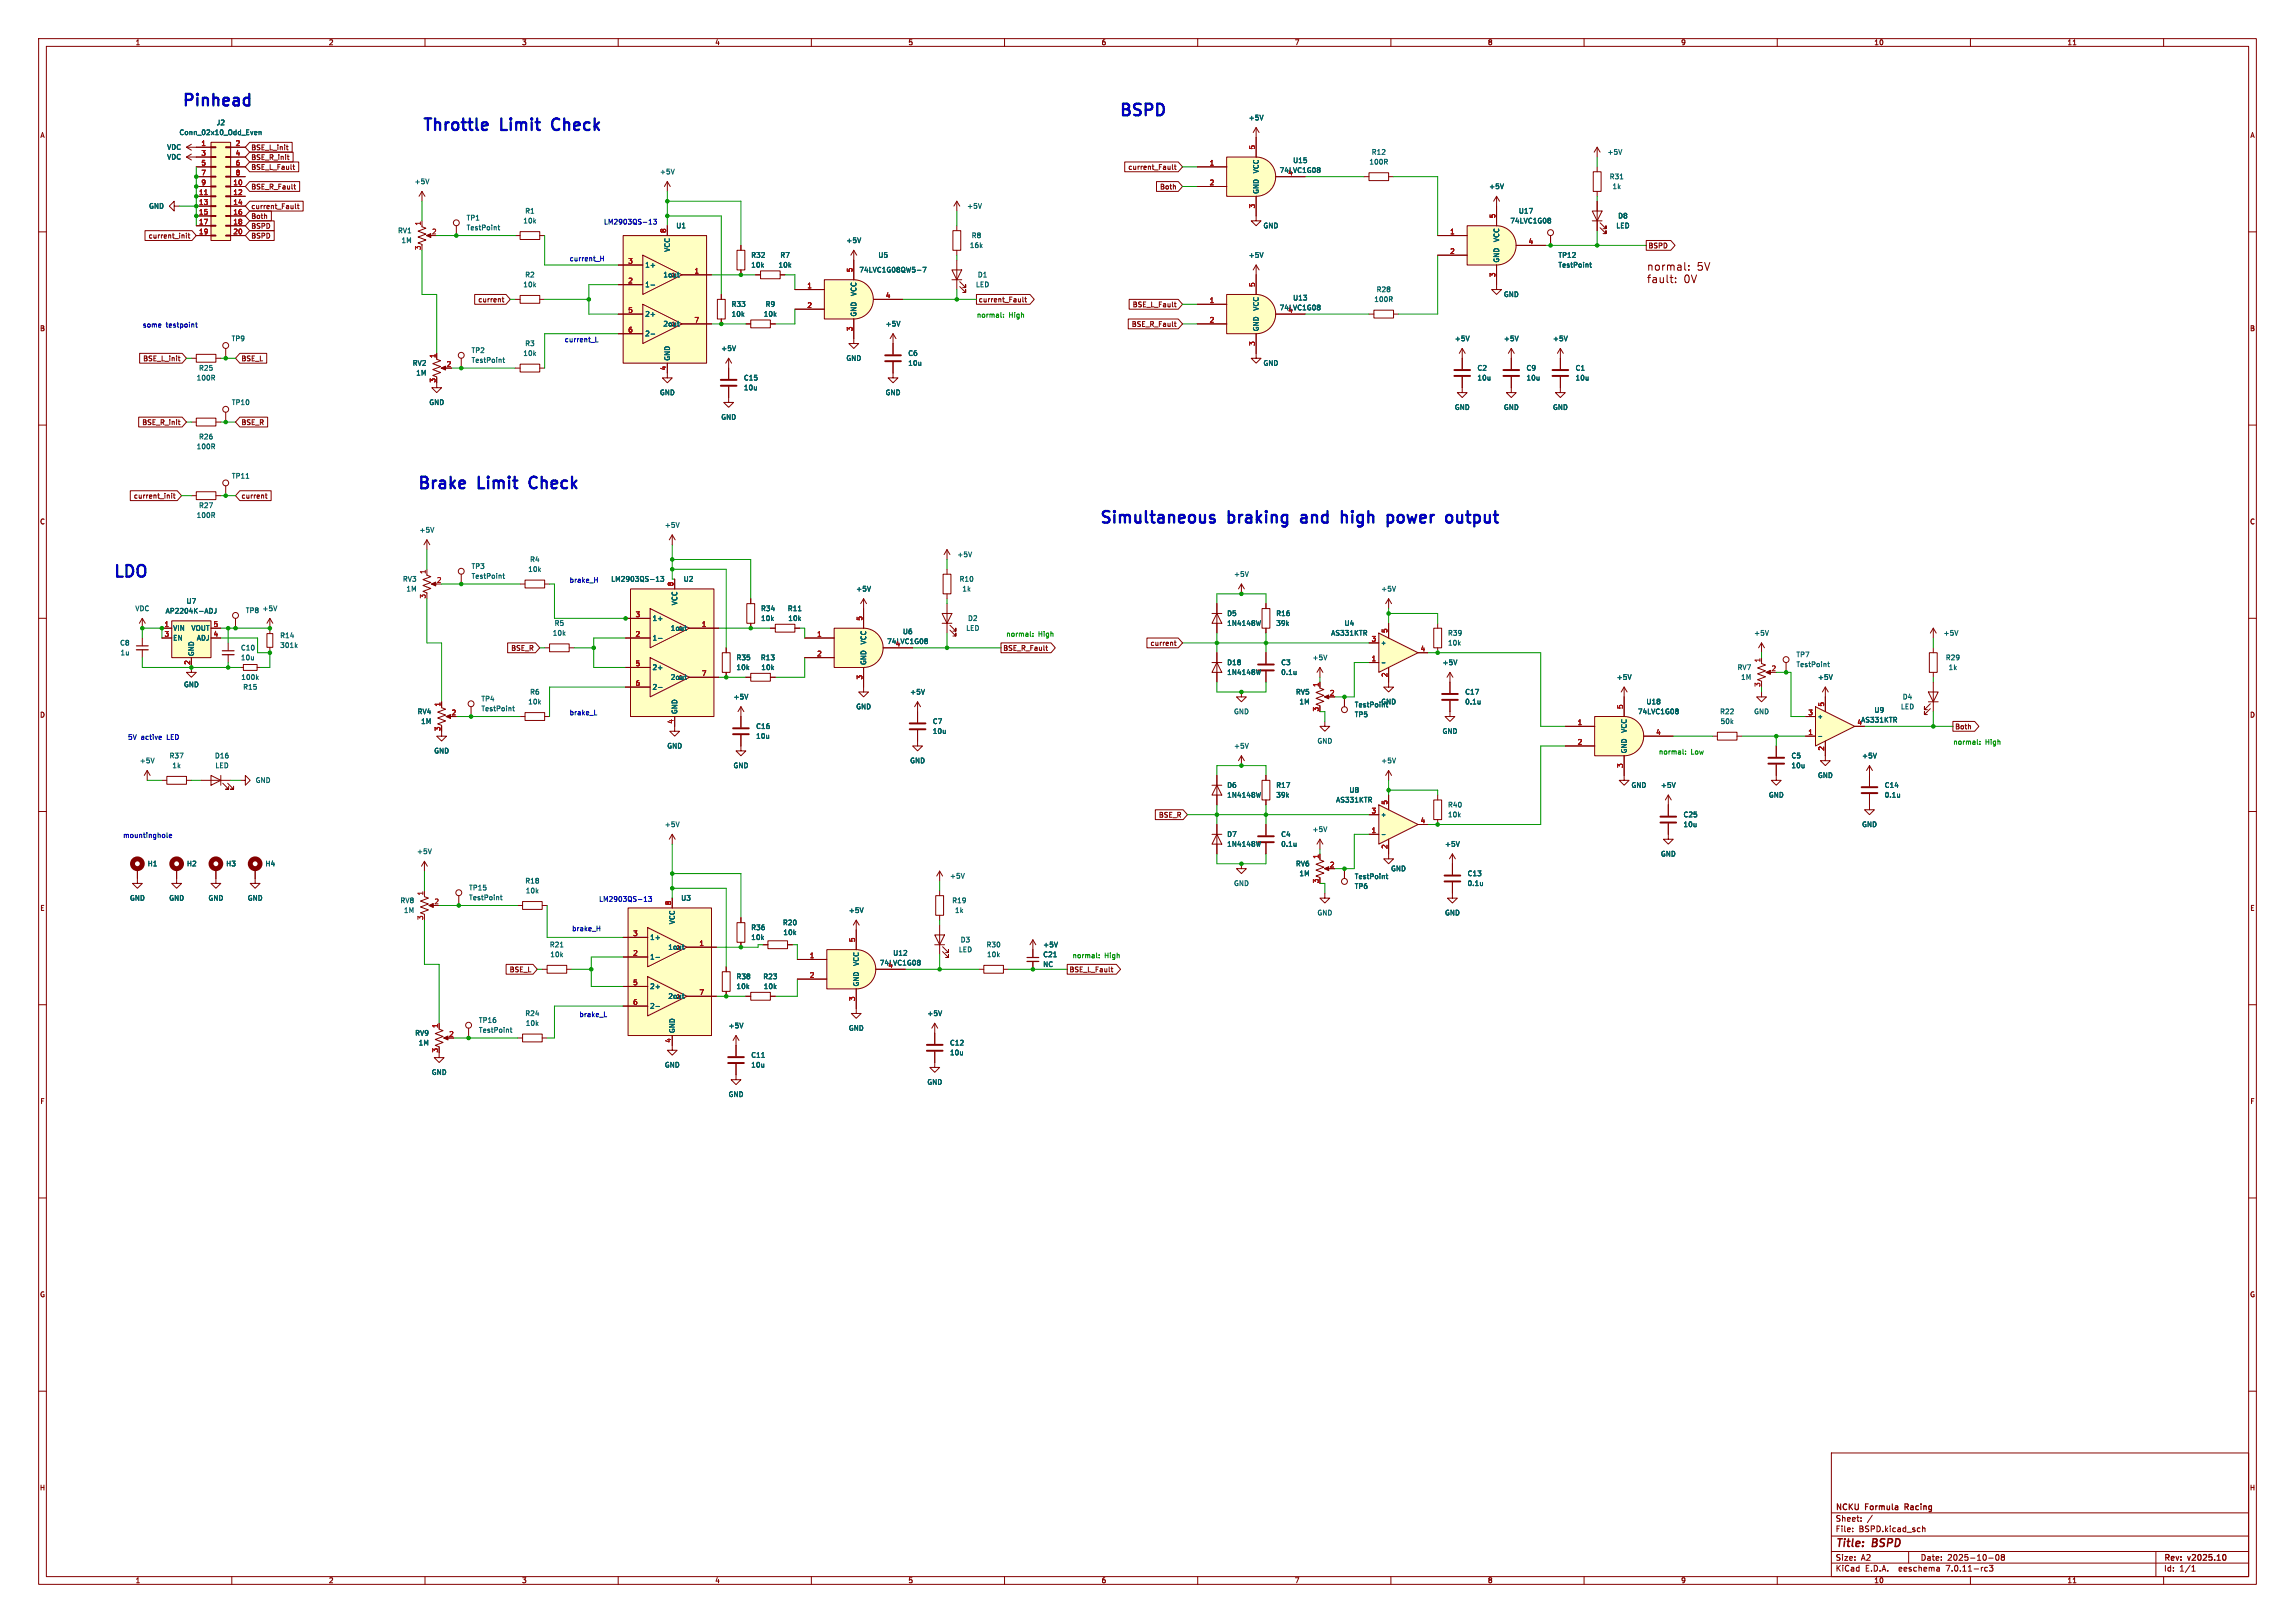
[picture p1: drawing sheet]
<svg xmlns="http://www.w3.org/2000/svg" width="594mm" height="420mm" viewBox="0 0 594 420" stroke-linecap="round" stroke-linejoin="round" font-family="sans-serif">
<defs><g id="words">
<g font-size="4.2" fill="#0000c2">
<text x="47" y="27.7">Pinhead</text>
<text x="109.2" y="34">Throttle</text>
<text x="129.8" y="34">Limit</text>
<text x="144.3" y="34">Check</text>
<text x="289.6" y="30.2">BSPD</text>
<text x="107.9" y="126.8">Brake</text>
<text x="124" y="126.8">Limit</text>
<text x="138.5" y="126.8">Check</text>
<text x="284.5" y="135.6">Simultaneous</text>
<text x="318.1" y="135.6">braking</text>
<text x="338.2" y="135.6">and</text>
<text x="349.8" y="135.6">high</text>
<text x="362.9" y="135.6">power</text>
<text x="379.3" y="135.6">output</text>
<text x="29.2" y="149.6">LDO</text>
</g>
<g font-size="2.8" fill="#800000">
<text x="426.1" y="70.2">normal:</text>
<text x="439.3" y="70.2">5V</text>
<text x="426.1" y="73.4">fault:</text>
<text x="435.9" y="73.4">0V</text>
</g>
<g font-size="2.8" fill="#840000">
<text x="475" y="400.9">Title:</text>
<text x="484.7" y="400.9">BSPD</text>
</g>
<g font-size="2.1" fill="#840000">
<text x="475" y="394">Sheet:</text>
<text x="475" y="391.2">NCKU</text>
<text x="482.9" y="391.2">Formula</text>
<text x="493.7" y="391.2">Racing</text>
<text x="475" y="396.7">File:</text>
<text x="481.1" y="396.7">BSPD.kicad_sch</text>
<text x="475" y="406.9">KiCad</text>
<text x="475" y="404.1">Size:</text>
<text x="481.7" y="404.1">A2</text>
<text x="482.7" y="406.9">E.D.A.</text>
<text x="491.6" y="406.9">eeschema</text>
<text x="497" y="404.1">Date:</text>
<text x="504" y="406.9">7.0.11-rc3</text>
<text x="504" y="404.1">2025-10-08</text>
<text x="560" y="404.3">Rev:</text>
<text x="560" y="406.9">Id:</text>
<text x="564.1" y="406.9">1/1</text>
<text x="566.4" y="404.3">v2025.10</text>
</g>
<g font-size="1.8" fill="#840000">
<text x="35" y="11.9">1</text>
<text x="85" y="11.9">2</text>
<text x="135" y="11.9">3</text>
<text x="185" y="11.9">4</text>
<text x="235" y="11.9">5</text>
<text x="285" y="11.9">6</text>
<text x="335" y="11.9">7</text>
<text x="385" y="11.9">8</text>
<text x="435" y="11.9">9</text>
<text x="485" y="11.9">10</text>
<text x="535" y="11.9">11</text>
<text x="10.3" y="35.9">A</text>
<text x="582.3" y="35.9">A</text>
<text x="64.9" y="39.1">BSE_L_init</text>
<text x="64.9" y="41.6">BSE_R_init</text>
<text x="64.9" y="44.1">BSE_L_Fault</text>
<text x="291.9" y="44.1">current_Fault</text>
<text x="64.9" y="49.2">BSE_R_Fault</text>
<text x="300.1" y="49.2">Both</text>
<text x="64.9" y="54.3">current_Fault</text>
<text x="64.9" y="59.4">BSPD</text>
<text x="64.9" y="56.8">Both</text>
<text x="38.3" y="61.9">current_init</text>
<text x="64.9" y="61.9">BSPD</text>
<text x="426.6" y="64.5">BSPD</text>
<text x="123.7" y="78.4">current</text>
<text x="253.2" y="78.4">current_Fault</text>
<text x="293.1" y="79.7">BSE_L_Fault</text>
<text x="10.3" y="85.9">B</text>
<text x="292.8" y="84.8">BSE_R_Fault</text>
<text x="582.3" y="85.9">B</text>
<text x="37" y="93.7">BSE_L_init</text>
<text x="62.4" y="93.7">BSE_L</text>
<text x="36.7" y="110.2">BSE_R_init</text>
<text x="62.4" y="110.2">BSE_R</text>
<text x="34.5" y="129.2">current_init</text>
<text x="62.4" y="129.2">current</text>
<text x="10.3" y="135.9">C</text>
<text x="582.3" y="135.9">C</text>
<text x="297.7" y="167.3">current</text>
<text x="132.2" y="168.6">BSE_R</text>
<text x="259.6" y="168.6">BSE_R_Fault</text>
<text x="10.3" y="185.9">D</text>
<text x="582.3" y="185.9">D</text>
<text x="505.9" y="188.9">Both</text>
<text x="299.8" y="211.8">BSE_R</text>
<text x="10.3" y="235.9">E</text>
<text x="582.3" y="235.9">E</text>
<text x="131.8" y="251.8">BSE_L</text>
<text x="276.7" y="251.8">BSE_L_Fault</text>
<text x="10.3" y="285.9">F</text>
<text x="582.3" y="285.9">F</text>
<text x="10.3" y="335.9">G</text>
<text x="582.3" y="335.9">G</text>
<text x="10.2" y="385.9">H</text>
<text x="582.2" y="385.9">H</text>
<text x="35" y="409.9">1</text>
<text x="85" y="409.9">2</text>
<text x="135" y="409.9">3</text>
<text x="185" y="409.9">4</text>
<text x="235" y="409.9">5</text>
<text x="285" y="409.9">6</text>
<text x="335" y="409.9">7</text>
<text x="385" y="409.9">8</text>
<text x="435" y="409.9">9</text>
<text x="485" y="409.9">10</text>
<text x="535" y="409.9">11</text>
</g>
<g font-size="1.8" fill="#006464">
<text x="46.3" y="35.2">Conn_02x10_Odd_Even</text>
<text x="56" y="32.6">J2</text>
<text x="323.1" y="31.3">+5V</text>
<text x="43.1" y="39">VDC</text>
<text x="43.1" y="41.5">VDC</text>
<text x="354.9" y="40.2">R12</text>
<text x="415.9" y="40.2">+5V</text>
<text x="107.2" y="47.9">+5V</text>
<text x="170.7" y="45.3">+5V</text>
<text x="326" y="45" transform="rotate(-90 326 45)">VCC</text>
<text x="331.1" y="44.9">74LVC1G08</text>
<text x="334.6" y="42.4">U15</text>
<text x="354.3" y="42.8">100R</text>
<text x="416.5" y="46.6">R31</text>
<text x="326" y="50.3" transform="rotate(-90 326 50.3)">GND</text>
<text x="385.3" y="49.1">+5V</text>
<text x="417.2" y="49.1">1k</text>
<text x="38.5" y="54.2">GND</text>
<text x="120.7" y="57.3">TP1</text>
<text x="120.7" y="59.8">TestPoint</text>
<text x="135.3" y="58">10k</text>
<text x="135.8" y="55.5">R1</text>
<text x="174.9" y="59.3">U1</text>
<text x="250.2" y="54.2">+5V</text>
<text x="326.9" y="59.3">GND</text>
<text x="390.8" y="58">74LVC1G08</text>
<text x="393" y="55.5">U17</text>
<text x="418.2" y="59.3">LED</text>
<text x="418.7" y="56.7">D8</text>
<text x="102.9" y="60.6">RV1</text>
<text x="103.8" y="63.1">1M</text>
<text x="173.6" y="65.3" transform="rotate(-90 173.6 65.3)">VCC</text>
<text x="218.9" y="63.1">+5V</text>
<text x="250.9" y="64.4">16k</text>
<text x="251.4" y="61.8">R8</text>
<text x="388.2" y="62.8" transform="rotate(-90 388.2 62.8)">VCC</text>
<text x="135.8" y="72">R2</text>
<text x="166.9" y="69.4">1+</text>
<text x="171.6" y="72">1out</text>
<text x="194.3" y="69.4">10k</text>
<text x="194.3" y="66.9">R32</text>
<text x="201.4" y="69.4">10k</text>
<text x="201.9" y="66.9">R7</text>
<text x="222.3" y="70.7">74LVC1G08QW5-7</text>
<text x="227.2" y="66.9">U5</text>
<text x="253" y="72">D1</text>
<text x="323.1" y="66.9">+5V</text>
<text x="388.2" y="68.1" transform="rotate(-90 388.2 68.1)">GND</text>
<text x="403.2" y="66.9">TP12</text>
<text x="403.2" y="69.4">TestPoint</text>
<text x="135.3" y="74.5">10k</text>
<text x="166.9" y="74.5">1-</text>
<text x="221.8" y="76.7" transform="rotate(-90 221.8 76.7)">VCC</text>
<text x="252.5" y="74.5">LED</text>
<text x="334.6" y="78">U13</text>
<text x="356.2" y="75.8">R28</text>
<text x="389.1" y="77.1">GND</text>
<text x="166.9" y="82.1">2+</text>
<text x="189.2" y="82.1">10k</text>
<text x="189.2" y="79.6">R33</text>
<text x="197.6" y="82.1">10k</text>
<text x="198" y="79.6">R9</text>
<text x="221.8" y="82" transform="rotate(-90 221.8 82)">GND</text>
<text x="326" y="80.5" transform="rotate(-90 326 80.5)">VCC</text>
<text x="331.1" y="80.5">74LVC1G08</text>
<text x="355.6" y="78.3">100R</text>
<text x="59.8" y="88.5">TP9</text>
<text x="135.8" y="89.8">R3</text>
<text x="166.9" y="87.2">2-</text>
<text x="171.6" y="84.7">2out</text>
<text x="229.1" y="84.7">+5V</text>
<text x="326" y="85.9" transform="rotate(-90 326 85.9)">GND</text>
<text x="376.4" y="88.5">+5V</text>
<text x="389.1" y="88.5">+5V</text>
<text x="401.8" y="88.5">+5V</text>
<text x="106.7" y="94.8">RV2</text>
<text x="121.9" y="91.5">TP2</text>
<text x="121.9" y="94.1">TestPoint</text>
<text x="135.3" y="92.3">10k</text>
<text x="173.6" y="93.5" transform="rotate(-90 173.6 93.5)">GND</text>
<text x="186.6" y="91">+5V</text>
<text x="218.9" y="93.6">GND</text>
<text x="235" y="92.3">C6</text>
<text x="235" y="94.8">10u</text>
<text x="326.9" y="94.8">GND</text>
<text x="50.8" y="98.7">100R</text>
<text x="51.4" y="96.1">R25</text>
<text x="107.6" y="97.4">1M</text>
<text x="192.4" y="98.7">C15</text>
<text x="192.4" y="101.2">10u</text>
<text x="382.3" y="96.1">C2</text>
<text x="382.3" y="98.7">10u</text>
<text x="395" y="96.1">C9</text>
<text x="395" y="98.7">10u</text>
<text x="407.7" y="96.1">C1</text>
<text x="407.7" y="98.7">10u</text>
<text x="59.9" y="105">TP10</text>
<text x="111" y="105">GND</text>
<text x="170.7" y="102.5">GND</text>
<text x="229.1" y="102.5">GND</text>
<text x="376.4" y="106.3">GND</text>
<text x="389.1" y="106.3">GND</text>
<text x="401.8" y="106.3">GND</text>
<text x="51.4" y="113.9">R26</text>
<text x="186.6" y="108.8">GND</text>
<text x="50.8" y="116.4">100R</text>
<text x="59.9" y="124.1">TP11</text>
<text x="51.4" y="131.7">R27</text>
<text x="50.8" y="134.2">100R</text>
<text x="172" y="136.8">+5V</text>
<text x="108.5" y="138">+5V</text>
<text x="121.9" y="147.4">TP3</text>
<text x="121.9" y="150">TestPoint</text>
<text x="136.6" y="148.2">10k</text>
<text x="137.1" y="145.6">R4</text>
<text x="247.7" y="144.4">+5V</text>
<text x="319.3" y="149.5">+5V</text>
<text x="104.2" y="150.7">RV3</text>
<text x="105.1" y="153.3">1M</text>
<text x="158.1" y="150.7">LM2903QS-13</text>
<text x="176.8" y="150.7">U2</text>
<text x="221.5" y="153.3">+5V</text>
<text x="248.2" y="150.7">R10</text>
<text x="249" y="153.3">1k</text>
<text x="357.4" y="153.3">+5V</text>
<text x="34.9" y="158.3">VDC</text>
<text x="42.7" y="159">AP2204K-ADJ</text>
<text x="48.2" y="156.4">U7</text>
<text x="63.5" y="158.9">TP8</text>
<text x="67.8" y="158.3">+5V</text>
<text x="168.8" y="160.9">1+</text>
<text x="175.5" y="156.7" transform="rotate(-90 175.5 156.7)">VCC</text>
<text x="196.9" y="160.9">10k</text>
<text x="196.9" y="158.3">R34</text>
<text x="203.8" y="158.3">R11</text>
<text x="203.9" y="160.9">10k</text>
<text x="250.4" y="160.9">D2</text>
<text x="317.5" y="159.6">D5</text>
<text x="330.2" y="159.6">R16</text>
<text x="31" y="167.2">C8</text>
<text x="44.7" y="163.4">VIN</text>
<text x="44.7" y="166">EN</text>
<text x="49.4" y="163.4">VOUT</text>
<text x="50.8" y="166">ADJ</text>
<text x="72.4" y="165.3">R14</text>
<text x="72.4" y="167.9">301k</text>
<text x="143" y="164.7">10k</text>
<text x="143.4" y="162.2">R5</text>
<text x="168.8" y="166">1-</text>
<text x="173.5" y="163.4">1out</text>
<text x="224.4" y="166.9" transform="rotate(-90 224.4 166.9)">VCC</text>
<text x="229.5" y="166.9">74LVC1G08</text>
<text x="233.6" y="164.3">U6</text>
<text x="250" y="163.4">LED</text>
<text x="317.5" y="162.2">1N4148W</text>
<text x="330.2" y="162.2">39k</text>
<text x="344.4" y="164.7">AS331KTR</text>
<text x="347.9" y="162.2">U4</text>
<text x="374.7" y="164.7">R39</text>
<text x="374.7" y="167.2">10k</text>
<text x="453.9" y="164.7">+5V</text>
<text x="502.9" y="164.7">+5V</text>
<text x="31.1" y="169.8">1u</text>
<text x="50.4" y="169.9" transform="rotate(-90 50.4 169.9)">GND</text>
<text x="62.2" y="168.5">C10</text>
<text x="62.2" y="171">10u</text>
<text x="168.8" y="173.6">2+</text>
<text x="190.5" y="173.6">10k</text>
<text x="190.5" y="171">R35</text>
<text x="196.8" y="171">R13</text>
<text x="196.9" y="173.6">10k</text>
<text x="224.4" y="172.2" transform="rotate(-90 224.4 172.2)">GND</text>
<text x="317.5" y="172.3">D18</text>
<text x="331.5" y="172.3">C3</text>
<text x="339.6" y="171">+5V</text>
<text x="373.2" y="172.3">+5V</text>
<text x="449.6" y="173.6">RV7</text>
<text x="464.8" y="170.3">TP7</text>
<text x="464.8" y="172.8">TestPoint</text>
<text x="503.5" y="171">R29</text>
<text x="504.2" y="173.6">1k</text>
<text x="47.5" y="178">GND</text>
<text x="62.3" y="176.1">100k</text>
<text x="62.8" y="178.7">R15</text>
<text x="137.1" y="179.9">R6</text>
<text x="168.8" y="178.7">2-</text>
<text x="173.5" y="176.1">2out</text>
<text x="235.5" y="179.9">+5V</text>
<text x="317.5" y="174.9">1N4148W</text>
<text x="331.5" y="174.9">0.1u</text>
<text x="335.3" y="179.9">RV5</text>
<text x="379.1" y="179.9">C17</text>
<text x="418.3" y="176.1">+5V</text>
<text x="450.5" y="176.1">1M</text>
<text x="470.4" y="176.1">+5V</text>
<text x="108" y="185">RV4</text>
<text x="124.5" y="181.7">TP4</text>
<text x="124.5" y="184.3">TestPoint</text>
<text x="136.6" y="182.5">10k</text>
<text x="175.5" y="184.9" transform="rotate(-90 175.5 184.9)">GND</text>
<text x="189.7" y="181.2">+5V</text>
<text x="221.5" y="183.7">GND</text>
<text x="319.3" y="185">GND</text>
<text x="336.2" y="182.5">1M</text>
<text x="350.5" y="185.8">TP5</text>
<text x="350.5" y="183.2">TestPoint</text>
<text x="357.4" y="182.5">GND</text>
<text x="379.1" y="182.5">0.1u</text>
<text x="423.8" y="185">74LVC1G08</text>
<text x="426" y="182.5">U18</text>
<text x="445.1" y="185">R22</text>
<text x="453.9" y="185">GND</text>
<text x="485" y="184.6">U9</text>
<text x="491.9" y="183.7">LED</text>
<text x="492.4" y="181.2">D4</text>
<text x="108.9" y="187.6">1M</text>
<text x="195.6" y="188.8">C16</text>
<text x="195.6" y="191.4">10u</text>
<text x="241.3" y="187.6">C7</text>
<text x="241.3" y="190.1">10u</text>
<text x="373.2" y="190.1">GND</text>
<text x="421.2" y="189.8" transform="rotate(-90 421.2 189.8)">VCC</text>
<text x="445.2" y="187.6">50k</text>
<text x="481.6" y="187.2">AS331KTR</text>
<text x="36.1" y="197.7">+5V</text>
<text x="43.8" y="196.4">R37</text>
<text x="55.5" y="196.4">D16</text>
<text x="112.3" y="195.2">GND</text>
<text x="172.6" y="193.9">GND</text>
<text x="235.5" y="197.7">GND</text>
<text x="319.3" y="193.9">+5V</text>
<text x="340.9" y="192.6">GND</text>
<text x="357.4" y="197.7">+5V</text>
<text x="421.2" y="195.1" transform="rotate(-90 421.2 195.1)">GND</text>
<text x="463.6" y="196.4">C5</text>
<text x="481.8" y="196.4">+5V</text>
<text x="44.5" y="199">1k</text>
<text x="55.6" y="199">LED</text>
<text x="66" y="202.8">GND</text>
<text x="189.7" y="199">GND</text>
<text x="463.6" y="199">10u</text>
<text x="470.4" y="201.5">GND</text>
<text x="317.5" y="204.1">D6</text>
<text x="317.5" y="206.6">1N4148W</text>
<text x="330.2" y="204.1">R17</text>
<text x="330.2" y="206.6">39k</text>
<text x="345.7" y="207.9">AS331KTR</text>
<text x="349.1" y="205.3">U8</text>
<text x="374.7" y="209.1">R40</text>
<text x="422.1" y="204.1">GND</text>
<text x="429.8" y="204.1">+5V</text>
<text x="457.7" y="206.6">GND</text>
<text x="487.7" y="204.1">C14</text>
<text x="487.7" y="206.6">0.1u</text>
<text x="172" y="214.2">+5V</text>
<text x="339.6" y="215.5">+5V</text>
<text x="374.7" y="211.7">10k</text>
<text x="435.6" y="211.7">C25</text>
<text x="435.6" y="214.2">10u</text>
<text x="481.8" y="214.2">GND</text>
<text x="107.8" y="221.2">+5V</text>
<text x="317.5" y="216.8">D7</text>
<text x="317.5" y="219.3">1N4148W</text>
<text x="331.5" y="216.8">C4</text>
<text x="331.5" y="219.3">0.1u</text>
<text x="373.9" y="219.3">+5V</text>
<text x="429.8" y="221.8">GND</text>
<text x="38.1" y="224.4">H1</text>
<text x="48.3" y="224.4">H2</text>
<text x="58.4" y="224.4">H3</text>
<text x="68.6" y="224.4">H4</text>
<text x="245.8" y="227.6">+5V</text>
<text x="335.3" y="224.4">RV6</text>
<text x="336.2" y="226.9">1M</text>
<text x="350.5" y="227.7">TestPoint</text>
<text x="359.9" y="225.7">GND</text>
<text x="379.7" y="226.9">C13</text>
<text x="33.5" y="233.3">GND</text>
<text x="43.7" y="233.3">GND</text>
<text x="53.8" y="233.3">GND</text>
<text x="64" y="233.3">GND</text>
<text x="103.5" y="233.9">RV8</text>
<text x="121.3" y="233.1">TestPoint</text>
<text x="121.3" y="230.6">TP15</text>
<text x="135.8" y="228.8">R18</text>
<text x="136" y="231.4">10k</text>
<text x="176.2" y="233.3">U3</text>
<text x="246.3" y="233.9">R19</text>
<text x="319.3" y="229.5">GND</text>
<text x="350.5" y="230.2">TP6</text>
<text x="379.7" y="229.5">0.1u</text>
<text x="104.4" y="236.4">1M</text>
<text x="174.9" y="239.3" transform="rotate(-90 174.9 239.3)">VCC</text>
<text x="202.5" y="239.6">R20</text>
<text x="219.6" y="236.4">+5V</text>
<text x="247.1" y="236.4">1k</text>
<text x="340.9" y="237.1">GND</text>
<text x="373.9" y="237.1">GND</text>
<text x="142.2" y="245.3">R21</text>
<text x="168.1" y="243.4">1+</text>
<text x="172.9" y="246">1out</text>
<text x="194.3" y="243.4">10k</text>
<text x="194.3" y="240.9">R36</text>
<text x="202.6" y="242.2">10k</text>
<text x="248.5" y="244.1">D3</text>
<text x="255.2" y="245.3">R30</text>
<text x="269.9" y="245.3">+5V</text>
<text x="142.3" y="247.9">10k</text>
<text x="168.1" y="248.5">1-</text>
<text x="222.5" y="250.1" transform="rotate(-90 222.5 250.1)">VCC</text>
<text x="227.6" y="250">74LVC1G08</text>
<text x="231.1" y="247.5">U12</text>
<text x="248" y="246.6">LED</text>
<text x="255.3" y="247.9">10k</text>
<text x="269.9" y="247.9">C21</text>
<text x="269.9" y="250.4">NC</text>
<text x="168.1" y="256.1">2+</text>
<text x="190.5" y="256.1">10k</text>
<text x="190.5" y="253.6">R38</text>
<text x="197.4" y="253.6">R23</text>
<text x="197.6" y="256.1">10k</text>
<text x="222.5" y="255.4" transform="rotate(-90 222.5 255.4)">GND</text>
<text x="135.8" y="263.1">R24</text>
<text x="168.1" y="261.2">2-</text>
<text x="172.9" y="258.7">2out</text>
<text x="239.9" y="263.1">+5V</text>
<text x="107.3" y="268.2">RV9</text>
<text x="123.8" y="267.4">TestPoint</text>
<text x="123.8" y="264.9">TP16</text>
<text x="136" y="265.7">10k</text>
<text x="174.9" y="267.5" transform="rotate(-90 174.9 267.5)">GND</text>
<text x="188.5" y="266.3">+5V</text>
<text x="219.6" y="266.9">GND</text>
<text x="108.3" y="270.7">1M</text>
<text x="194.3" y="273.9">C11</text>
<text x="245.8" y="270.7">C12</text>
<text x="245.8" y="273.3">10u</text>
<text x="111.6" y="278.4">GND</text>
<text x="172" y="276.5">GND</text>
<text x="194.3" y="276.5">10u</text>
<text x="239.9" y="280.9">GND</text>
<text x="188.5" y="284.1">GND</text>
</g>
<g font-size="1.8" fill="#a90000">
<text x="52" y="37.8">1</text>
<text x="52" y="40.4">3</text>
<text x="60.9" y="37.8">2</text>
<text x="60.9" y="40.4">4</text>
<text x="324.9" y="38.8" transform="rotate(-90 324.9 38.8)">5</text>
<text x="52" y="42.9">5</text>
<text x="52" y="45.5">7</text>
<text x="60.9" y="42.9">6</text>
<text x="60.9" y="45.5">8</text>
<text x="313" y="42.9">1</text>
<text x="333.3" y="45.5">4</text>
<text x="51.4" y="50.5">11</text>
<text x="51.4" y="53.1">13</text>
<text x="52" y="48">9</text>
<text x="60.3" y="48">10</text>
<text x="60.3" y="50.5">12</text>
<text x="60.3" y="53.1">14</text>
<text x="313" y="48">2</text>
<text x="51.4" y="55.6">15</text>
<text x="51.4" y="58.2">17</text>
<text x="60.3" y="55.6">16</text>
<text x="60.3" y="58.2">18</text>
<text x="109" y="58.5" transform="rotate(-90 109 58.5)">1</text>
<text x="324.9" y="54" transform="rotate(-90 324.9 54)">3</text>
<text x="387.1" y="56.6" transform="rotate(-90 387.1 56.6)">5</text>
<text x="51.4" y="60.7">19</text>
<text x="60.3" y="60.7">20</text>
<text x="109" y="64.8" transform="rotate(-90 109 64.8)">3</text>
<text x="111.7" y="60.7">2</text>
<text x="172.5" y="60.4" transform="rotate(-90 172.5 60.4)">8</text>
<text x="375.2" y="60.7">1</text>
<text x="375.2" y="65.8">2</text>
<text x="395.5" y="63.2">4</text>
<text x="162.5" y="68.3">3</text>
<text x="179.6" y="70.9">1</text>
<text x="220.7" y="70.6" transform="rotate(-90 220.7 70.6)">5</text>
<text x="387.1" y="71.8" transform="rotate(-90 387.1 71.8)">3</text>
<text x="162.5" y="73.4">2</text>
<text x="208.8" y="74.7">1</text>
<text x="229.2" y="77.2">4</text>
<text x="324.9" y="74.4" transform="rotate(-90 324.9 74.4)">5</text>
<text x="162.5" y="81">5</text>
<text x="179.6" y="83.6">7</text>
<text x="208.8" y="79.8">2</text>
<text x="313" y="78.5">1</text>
<text x="313" y="83.6">2</text>
<text x="333.3" y="81">4</text>
<text x="162.5" y="86.1">6</text>
<text x="220.7" y="85.8" transform="rotate(-90 220.7 85.8)">3</text>
<text x="324.9" y="89.6" transform="rotate(-90 324.9 89.6)">3</text>
<text x="112.8" y="92.8" transform="rotate(-90 112.8 92.8)">1</text>
<text x="115.5" y="95">2</text>
<text x="172.5" y="96" transform="rotate(-90 172.5 96)">4</text>
<text x="112.8" y="99.1" transform="rotate(-90 112.8 99.1)">3</text>
<text x="110.2" y="148.7" transform="rotate(-90 110.2 148.7)">1</text>
<text x="110.2" y="155" transform="rotate(-90 110.2 155)">3</text>
<text x="113" y="150.9">2</text>
<text x="174.4" y="151.8" transform="rotate(-90 174.4 151.8)">8</text>
<text x="164.4" y="159.8">3</text>
<text x="223.3" y="160.7" transform="rotate(-90 223.3 160.7)">5</text>
<text x="42.5" y="162.3">1</text>
<text x="42.5" y="164.8">3</text>
<text x="55.2" y="164.8">4</text>
<text x="55.2" y="162.3">5</text>
<text x="164.4" y="164.8">2</text>
<text x="181.5" y="162.3">1</text>
<text x="211.4" y="164.8">1</text>
<text x="231.7" y="167.4">4</text>
<text x="354.9" y="166.1">3</text>
<text x="359.2" y="163.9" transform="rotate(-90 359.2 163.9)">5</text>
<text x="49.3" y="172.2" transform="rotate(-90 49.3 172.2)">2</text>
<text x="164.4" y="172.5">5</text>
<text x="211.4" y="169.9">2</text>
<text x="354.9" y="171.2">1</text>
<text x="367.6" y="168.7">4</text>
<text x="455.7" y="171.5" transform="rotate(-90 455.7 171.5)">1</text>
<text x="458.4" y="173.7">2</text>
<text x="164.4" y="177.5">6</text>
<text x="181.5" y="175">7</text>
<text x="223.3" y="176" transform="rotate(-90 223.3 176)">3</text>
<text x="341.4" y="177.9" transform="rotate(-90 341.4 177.9)">1</text>
<text x="359.2" y="175.3" transform="rotate(-90 359.2 175.3)">2</text>
<text x="455.7" y="177.9" transform="rotate(-90 455.7 177.9)">3</text>
<text x="114" y="183" transform="rotate(-90 114 183)">1</text>
<text x="116.8" y="185.2">2</text>
<text x="341.4" y="184.2" transform="rotate(-90 341.4 184.2)">3</text>
<text x="344.1" y="180.1">2</text>
<text x="420.1" y="183.6" transform="rotate(-90 420.1 183.6)">5</text>
<text x="467.9" y="185.2">3</text>
<text x="472.2" y="183" transform="rotate(-90 472.2 183)">5</text>
<text x="114" y="189.3" transform="rotate(-90 114 189.3)">3</text>
<text x="174.4" y="187.4" transform="rotate(-90 174.4 187.4)">4</text>
<text x="408.2" y="187.7">1</text>
<text x="428.6" y="190.2">4</text>
<text x="467.9" y="190.2">1</text>
<text x="480.6" y="187.7">4</text>
<text x="408.2" y="192.8">2</text>
<text x="472.2" y="194.4" transform="rotate(-90 472.2 194.4)">2</text>
<text x="420.1" y="198.8" transform="rotate(-90 420.1 198.8)">3</text>
<text x="359.2" y="208.4" transform="rotate(-90 359.2 208.4)">5</text>
<text x="354.9" y="215.6">1</text>
<text x="354.9" y="210.6">3</text>
<text x="367.6" y="213.1">4</text>
<text x="359.2" y="219.8" transform="rotate(-90 359.2 219.8)">2</text>
<text x="341.4" y="222.3" transform="rotate(-90 341.4 222.3)">1</text>
<text x="344.1" y="224.5">2</text>
<text x="109.6" y="231.8" transform="rotate(-90 109.6 231.8)">1</text>
<text x="341.4" y="228.7" transform="rotate(-90 341.4 228.7)">3</text>
<text x="109.6" y="238.2" transform="rotate(-90 109.6 238.2)">3</text>
<text x="112.3" y="234.1">2</text>
<text x="173.7" y="234.4" transform="rotate(-90 173.7 234.4)">8</text>
<text x="163.8" y="242.3">3</text>
<text x="180.9" y="244.9">1</text>
<text x="221.4" y="243.9" transform="rotate(-90 221.4 243.9)">5</text>
<text x="163.8" y="247.4">2</text>
<text x="209.5" y="248">1</text>
<text x="229.8" y="250.6">4</text>
<text x="163.8" y="255">5</text>
<text x="180.9" y="257.6">7</text>
<text x="209.5" y="253.1">2</text>
<text x="163.8" y="260.1">6</text>
<text x="221.4" y="259.2" transform="rotate(-90 221.4 259.2)">3</text>
<text x="113.4" y="266.1" transform="rotate(-90 113.4 266.1)">1</text>
<text x="116.1" y="268.4">2</text>
<text x="173.7" y="269.9" transform="rotate(-90 173.7 269.9)">4</text>
<text x="113.4" y="272.5" transform="rotate(-90 113.4 272.5)">3</text>
</g>
<g font-size="1.8" fill="#0000c2">
<text x="156.2" y="58.2">LM2903QS-13</text>
<text x="147.3" y="67.7">current_H</text>
<text x="36.8" y="84.8">some</text>
<text x="43" y="84.8">testpoint</text>
<text x="146" y="88.7">current_L</text>
<text x="147.3" y="150.9">brake_H</text>
<text x="147.3" y="185.2">brake_L</text>
<text x="33" y="191.5">5V</text>
<text x="36.5" y="191.5">active</text>
<text x="43.3" y="191.5">LED</text>
<text x="31.7" y="216.9">mountinghole</text>
<text x="154.9" y="233.4">LM2903QS-13</text>
<text x="148" y="241.1">brake_H</text>
<text x="149.9" y="263.3">brake_L</text>
</g>
<g font-size="1.8" fill="#008000">
<text x="252.7" y="82.3">normal:</text>
<text x="261.1" y="82.3">High</text>
<text x="260.3" y="164.9">normal:</text>
<text x="268.7" y="164.9">High</text>
<text x="429.3" y="195.3">normal:</text>
<text x="437.6" y="195.3">Low</text>
<text x="505.5" y="192.8">normal:</text>
<text x="513.8" y="192.8">High</text>
<text x="277.5" y="248">normal:</text>
<text x="285.9" y="248">High</text>
</g>
<g font-size="1.4" fill="#006464">
<text x="357.4" y="167.1">+</text>
<text x="470.4" y="186.2">+</text>
<text x="357.4" y="211.6">+</text>
</g>
</g></defs>
<g fill="none" stroke="#840000" stroke-width=".26">
<path d="M10 10h574v400h-574zM12 12h570v396h-570zM60 10v2M110 10v2M160 10v2M210 10v2M260 10v2M310 10v2M360 10v2M410 10v2M460 10v2M510 10v2"/>
<path d="M536.6 11.6h.7M560 10v2M10 60h2M45.1 53.3v-1.2l-1.3 1.2 1.3 1.3v-1.3h1.3M582 60h2M387.3 73.7v1.2h1.3l-1.3 1.3-1.2-1.3h1.2M378.5 90.2l-.8 1.2M378.5 90.2v2.5M378.5 90.2l.7 1.2M391.2 90.2l-.8 1.2M391.2 90.2v2.5M391.2 90.2l.7 1.2"/>
<path d="M10 110h2M582 110h2M10 160h2M110.5 148.8l1 .4-2 .8 2 .7-2 .8 2 .8-2 .7 1 .4v.3M110.5 147.3v1.3M112 151.1h1M582 160h2M114.3 189.2v1.3h1.3l-1.3 1.3-1.3-1.3h1.3M114.3 183.1l1 .4-2 .8 2 .7-2 .8 2 .8-2 .7 1 .4v.3M114.3 181.6v1.3M115.8 185.4h1M10 210h2"/>
<path d="M582 210h2M10 260h2M582 260h2M10 310h2M582 310h2M10 360h2M474 376h108v32h-108zM582 360h2M474 397.5h108M474 391.5h108M479.5 396.2v.2M479.5 395.4v.2"/>
<path d="M481.7 393.5v.2M481.7 392.7v.2M484.6 392.1l-1.3 1.9M497.6 394.9v1.5M497.6 395.5l.6-.1v1M60 408v2M110 408v2M160 408v2M210 408v2M260 408v2M310 408v2M360 408v2"/>
<path d="M410 408v2M460 408v2M474 404.5h108M474 401.5h108M494 401.5v3M501.9 405.6l.1 1M502 406.5l-.2 .1M502 405.9l-.2 .1M510 408v2M514 405.6h.4M514.4 406.5l-.4 .1M514.7 403.2h1.2"/>
<path d="M514.9 405.1h.9l-.5 .5 .4 .2v.6l-.2 .2-.6-.2M516.7 402.3h.2a.8 .8 0 0 1 .5 .7 .8 .8 0 0 1-.5 .8 1 1 0 0 1-.2-1.5zM518.2 402.9l-.2-.3 .2-.3 .6 .3-.3 .3M518.2 402.9l-.2 .3 .2 .6 .6-.3-.3-.6M518.2 402.9h.3M536.6 409.6h.7M558 401.5v6.5M560 408v2M567.3 406.6h.9M567.3 405.5l.4-.4v1.5"/>
</g>
<path d="M493.1 390h.5M493.6 389.2h-.5v1.5M575.6 402.3a.8 .8 0 0 1 .6 .7 .8 .8 0 0 1-.6 .8" fill="none" stroke="#840000" stroke-width=".3"/>
<path d="M380.3 86.9l-.4 1.3M393 86.9l-.4 1.3" fill="none" stroke="#006464" stroke-width=".26"/>
<g fill="#840000" stroke="#840000" stroke-width=".26">
<path d="M111.6 151.1l1.2-.5v1z"/>
<path d="M115.4 185.4l1.2-.5v1z"/>
</g>
<path d="M387.3 58.4a5.1 5.1 0 0 1 5.1 5.1 5.1 5.1 0 0 1-5.1 5.1z" fill="#ffffc2" stroke="#ffffc2" stroke-width=".26"/>
<path d="M379.7 58.4h7.6v10.2h-7.6z" fill="#ffffc2"/>
<g fill="none" stroke="#840000" stroke-width=".26">
<path d="M48.3 38.1h6.3M48.3 38.1l1.2 .8M49.5 37.3l-1.2 .8M49.5 39.9l-1.2 .7M54.6 38h1.3v.2h-1.3zM54.6 36.8h5.1v25.4h-5.1zM58.4 38h1.3v.2h-1.3zM59.7 38.1h3.8M48.3 40.6h6.3M48.3 40.6l1.2 .8M50.8 48.3h3.8M50.8 50.8h3.8"/>
<path d="M50.8 53.3h3.8M50.8 55.9h3.8M50.8 58.4h3.8M50.8 43.2h3.8M50.8 45.7h3.8M54.6 58.3h1.3v.2h-1.3zM54.6 55.8h1.3v.2h-1.3zM54.6 53.2h1.3v.3h-1.3zM54.6 50.7h1.3v.2h-1.3zM54.6 48.1h1.3v.3h-1.3zM54.6 45.6h1.3v.2h-1.3zM54.6 43.1h1.3v.2h-1.3z"/>
<path d="M54.6 40.5h1.3v.3h-1.3zM58.4 58.3h1.3v.2h-1.3zM58.4 55.8h1.3v.2h-1.3zM58.4 53.2h1.3v.3h-1.3zM58.4 50.7h1.3v.2h-1.3zM58.4 48.1h1.3v.3h-1.3zM58.4 45.6h1.3v.2h-1.3zM58.4 43.1h1.3v.2h-1.3zM58.4 40.5h1.3v.3h-1.3zM59.7 48.3h3.8M59.7 50.8h3.8M59.7 53.3h3.8"/>
<path d="M59.7 55.9h3.8M59.7 58.4h3.8M59.7 40.6h3.8M59.7 43.2h3.8M59.7 45.7h3.8M246.6 59.7h2.1v5.1h-2.1zM247.6 52.1l-.7 1.2M247.6 52.1v2.5M247.6 58.4v1.3M247.6 52.1l.8 1.2M387.3 58.4a5.1 5.1 0 0 1 5.1 5.1 5.1 5.1 0 0 1-5.1 5.1M387.3 58.4h-7.6v10.2h7.6"/>
<path d="M387.3 50.8v7.6M387.3 50.8l-.7 1.3M387.3 50.8l.8 1.3M50.8 61h3.8M54.6 60.8h1.3v.3h-1.3zM58.4 60.8h1.3v.3h-1.3zM59.7 61h3.8M190.8 64.8h2v5.1h-2zM191.8 63.5v1.3M191.8 69.9v1.2M195.6 71.1h1.2M196.8 70.1h5.1v2h-5.1z"/>
<path d="M201.9 71.1h1.3M246.4 69.9h2.5l-1.3 2.5zM246.4 72.4h2.5M247.6 64.8v1.2M247.6 67.3v7.6M248.4 74.2l1.5 1.5v-.8v.8h-.7M248.4 72.9l1.5 1.5v-.7v.7h-.7M372.1 61h7.6M372.1 66h7.6M387.3 68.6v5.1M392.4 63.5h7.6M401.3 61v2.5"/>
<path d="M188.6 95.3v2.7M193 83.8h1.3M194.3 82.8h5.1v2h-5.1zM199.4 83.8h1.3M231.1 93.7v4.1h1.3l-1.3 1.3-1.2-1.3h1.2M231.1 86.4l-.7 1.2M231.1 86.4v5.3M231.1 86.4l.8 1.2M49.5 109.2h1.3M50.8 108.2h5.1v2h-5.1zM55.9 109.2h1.2M188.6 100.1v2.8"/>
<path d="M62.2 172.7h.8M63 172h3.5v1.5h-3.5zM66.5 172.7h.8M69.1 164h1.5v3.5h-1.5zM69.8 160l-.7 1.3M69.8 160v2.6M69.8 163.2v.8M69.8 167.5v.8M69.8 160l.8 1.3M41.9 201.9h1.3M43.2 200.9h5.1v2h-5.1zM48.3 201.9h1.2"/>
<path d="M52.1 201.9h7.6M54.6 200.7l2.5 1.2-2.5 1.3zM57.1 200.7v2.5M57.7 202.7l1.5 1.5h-.8h.8v-.7M58.9 202.7l1.6 1.5h-.8h.8v-.7M62.2 201.9h1.3v1.3l1.3-1.3-1.3-1.2v1.2M35.6 224.8v3.8h1.2l-1.2 1.3-1.3-1.3h1.3M45.7 224.8v3.8h1.3l-1.3 1.3-1.3-1.3h1.3M55.9 224.8v3.8h1.2l-1.2 1.3-1.3-1.3h1.3M66 224.8v3.8h1.3l-1.3 1.3-1.2-1.3h1.2M109.9 232l1 .4-2.1 .8 2.1 .7-2.1 .8 2.1 .8-2.1 .7 1.1 .4v.3M109.9 222.9l-.8 1.3"/>
<path d="M109.9 222.9v2.5M109.9 230.5v1.3M109.9 222.9l.7 1.3M111.4 234.3h1M118.7 231.8v2.5M134 234.3h1.3M135.3 233.3h5v2h-5zM140.3 234.3h1.3"/>
<circle cx="401.3" cy="60.2" r=".76"/>
<circle cx="118.7" cy="231" r=".76"/>
</g>
<g fill="none" stroke="#006464" stroke-width=".26">
<path d="M66.1 34l.3 .1 .1 .2-.6 .1M66.4 34.8l-.3 .1M67 34.1h.5l.1 .8M67 34v.9M254.1 52.6l-.5 1.3M389.2 47.6l-.5 1.2M400.9 56.5l.5 .2-.3 .3M400.9 57h.2M401.1 57l.3 .5-.5 .2M411.4 68.3h.5M411.6 67.9v1.1l.3 .2M233 83.1l-.5 1.3"/>
<path d="M71.7 156.8l-.5 1.3M66.5 175.4l.4 .4M66.9 175l-.5 .5M76.6 167.1l.3 .5M76.9 166.7l-.5 .5M111.7 219.7l-.5 1.2M129.5 232h.5M129.7 231.6v1.1l.3 .2"/>
</g>
<path d="M186.6 99.8h4M186.6 98.3h4M229.1 93.5h4.1M229.1 91.9h4.1" fill="none" stroke="#840000" stroke-width=".51"/>
<g fill="#ffffc2" stroke="#ffffc2" stroke-width=".26">
<path d="M54.6 36.8h5.1v25.4h-5.1z"/>
<path d="M221 72.4a5.1 5.1 0 0 1 5 5.1 5.1 5.1 0 0 1-5 5.1z"/>
</g>
<path d="M52.9 50.4h.8" fill="none" stroke="#a90000" stroke-width=".26"/>
<path d="M111 234.3l1.1-.5v1z" fill="#840000" stroke="#840000" stroke-width=".26"/>
<g fill="none" stroke="#840000" stroke-width="1.3">
<circle cx="35.6" cy="223.5" r="1.27"/>
<circle cx="45.7" cy="223.5" r="1.27"/>
<circle cx="55.9" cy="223.5" r="1.27"/>
<circle cx="66" cy="223.5" r="1.27"/>
</g>
<path d="M213.4 72.4h7.6v10.2h-7.6z" fill="#ffffc2"/>
<g fill="none" stroke="#840000" stroke-width=".26">
<path d="M205.7 74.9h7.7M221 72.4a5.1 5.1 0 0 1 5 5.1 5.1 5.1 0 0 1-5 5.1M221 72.4h-7.6v10.2h7.6M221 64.8v7.6M221 64.8l-.8 1.2M221 64.8l.7 1.2M226.1 77.5h7.6M325.1 68.6l-.7 1.3M325.1 68.6v2.5M325.1 68.6l.8 1.3M205.7 80h7.7M221 82.6v6.3h1.2l-1.2 1.3-1.3-1.3h1.3"/>
<path d="M378.5 97.5v4.1h1.2l-1.2 1.3-1.3-1.3h1.3M378.5 92.7v2.8M58.4 106.7v2.5M391.2 100.3v1.3h1.2l-1.2 1.3-1.3-1.3h1.3M58.4 125.7v2.6M223.5 154.9l-.7 1.3M223.5 154.9v2.6M223.5 154.9l.8 1.3M36.8 160v2.6M36.8 165.1v2M36.8 168.1v2.1M36.8 160l-.7 1.3"/>
<path d="M36.8 160l.8 1.3M41.9 162.6h2.5M41.9 165.1h2.5M44.4 160.7h10.2v9.5h-10.2zM49.5 170.2v2.5M54.6 162.6h2.5M54.6 165.1h2.5M61 160v2.6M191.8 190.2v4.1h1.2l-1.2 1.3-1.3-1.3h1.3M191.8 182.9v5.3M191.8 182.9l-.8 1.3M191.8 182.9l.7 1.3"/>
<circle cx="58.4" cy="105.9" r=".76"/>
<circle cx="58.4" cy="125" r=".76"/>
<circle cx="61" cy="159.3" r=".76"/>
</g>
<path d="M222.8 61.5l-.4 1.3M237.4 69.9h1M238.9 69.2h.8l-.5 1.2M326.9 65.3l-.4 1.3M63.7 123.8h.7M54.6 157.4a.68 .68 0 0 1 .4 .7 .68 .68 0 0 1-.4 .6M55.9 157.4l-.1 1.1-.4 .2M225.3 151.7l-.4 1.3M193.6 179.6l-.4 1.3" fill="none" stroke="#006464" stroke-width=".26"/>
<path d="M35.3 168.1h3.1" fill="none" stroke="#840000" stroke-width=".33"/>
<path d="M35.3 167.1h3.1" fill="none" stroke="#840000" stroke-width=".3"/>
<g fill="#ffffc2" stroke="#ffffc2" stroke-width=".26">
<path d="M44.4 160.7h10.2v9.5h-10.2z"/>
<path d="M223.5 162.6a5.1 5.1 0 0 1 5.1 5 5.1 5.1 0 0 1-5.1 5.1z"/>
</g>
<path d="M376.4 97.3h4.1M376.4 95.8h4.1M189.7 190h4.1M189.7 188.5h4.1" fill="none" stroke="#840000" stroke-width=".51"/>
<path d="M215.9 162.6h7.6v10.1h-7.6z" fill="#ffffc2"/>
<g fill="none" stroke="#840000" stroke-width=".26">
<path d="M413.4 38.1v2.5M413.4 38.1l-.8 1.3M413.4 38.1l.7 1.3M353.1 45.7h1.2M354.3 44.7h5.1v2h-5.1zM359.4 45.7h1.3M412.1 54.6h2.6l-1.3 2.6zM412.1 57.2h2.6M412.4 44.5h2v5h-2zM413.4 43.2v1.3M413.4 49.5v1.3M413.4 52.1v7.6"/>
<path d="M414.1 58.9l1.6 1.6v-.8v.8h-.8M414.1 57.7l1.6 1.5v-.8v.8h-.8M49.5 92.7h1.3M50.8 91.7h5.1v2h-5.1zM55.9 92.7h1.2M58.4 90.2v2.5M113 93l1 .3-2 .8 2 .8-2 .7 2 .8-2 .8 1 .3v.3M113 99.1v1.2h1.3l-1.3 1.3-1.2-1.3h1.2M113 91.4v1.3M114.6 95.3h1M119.4 92.7v2.6M172.7 96.5v1.3h1.3l-1.3 1.3-1.3-1.3h1.3"/>
<path d="M188.6 92.7l-.8 1.3M188.6 92.7v2.6M188.6 92.7l.8 1.3M354.3 81.3h1.3M355.6 80.3h5.1v2h-5.1zM360.7 81.3h1.2M391.2 92.7v2.8M391.2 97.5v2.8M403.9 90.2l-.8 1.2M403.9 90.2v2.5M403.9 90.2l.7 1.2M188.6 102.9v1.2h1.3l-1.3 1.3-1.3-1.3h1.3"/>
<path d="M49.5 128.3h1.3M50.8 127.3h5.1v2h-5.1zM55.9 128.3h1.2M110.5 139.7l-.8 1.3M110.5 139.7v2.5M110.5 139.7l.8 1.3M174 138.4l-.8 1.3M174 138.4v2.6M174 138.4l.8 1.3M223.5 157.5v5.1M49.5 172.7v1.3h1.3l-1.3 1.3-1.2-1.3h1.2M59.1 166.4v2"/>
<path d="M59.1 169.4v2.1M186.9 168.9h2.1v5.1h-2.1zM188 167.6v1.3M188 174v1.3M193 175.3h1.3M194.3 174.2h5.1v2.1h-5.1zM199.4 162.6h1.3M199.4 175.3h1.3M200.7 161.5h5v2.1h-5zM205.7 162.6h1.3M208.3 165.1h7.6M208.3 170.2h7.6"/>
<path d="M223.5 162.6a5.1 5.1 0 0 1 5.1 5 5.1 5.1 0 0 1-5.1 5.1M223.5 162.6h-7.6v10.1h7.6M223.5 172.7v6.4h1.3l-1.3 1.2-1.3-1.2h1.3M228.6 167.6h7.6M455.9 179.1v1.2h1.3l-1.3 1.3-1.2-1.3h1.2M455.9 166.4l-.7 1.2M455.9 166.4v2.5M455.9 166.4l.8 1.2M462.3 171.5v2.5M472.4 177.8l-.7 1.3M472.4 177.8v2.5M472.4 177.8l.8 1.3"/>
<path d="M38.1 199.4l-.8 1.3M38.1 199.4v2.5M38.1 199.4l.8 1.3M237.5 181.6l-.8 1.3M237.5 181.6v2.6M237.5 181.6l.8 1.3M459.7 193v2.8M459.7 197.9v2.8M375.9 223.5v2.8M375.9 228.3v2.8"/>
<circle cx="58.4" cy="89.4" r=".76"/>
<circle cx="119.4" cy="91.9" r=".76"/>
<circle cx="462.3" cy="170.7" r=".76"/>
</g>
<g fill="none" stroke="#006464" stroke-width=".26">
<path d="M419.8 38.7l-.4 1.2M419.3 46.3h.8M130.1 93h.5M130.3 92.5v1.1l.3 .2M190.4 89.5l-.4 1.2M405.7 86.9l-.4 1.3M112.3 136.5l-.4 1.2M175.8 135.2l-.4 1.3M206.6 158.1h.7M239.3 178.4l-.4 1.2M239.6 165.3l.5 .2-.3 .3M239.6 165.8h.2"/>
<path d="M239.8 165.8l.3 .5-.5 .3M457.7 163.1l-.4 1.3M473 171.7h.5M473.2 171.3v1.1l.3 .1M474.3 174.6l-.5 1.2M39.9 196.2l-.4 1.2M383.7 228.3v.9M383.7 229.1h.1"/>
</g>
<path d="M389.1 97.3h4.1M389.1 95.8h4.1M457.7 197.6h4.1M457.7 196.1h4.1M373.9 228.1h4.1M373.9 226.6h4.1" fill="none" stroke="#840000" stroke-width=".51"/>
<path d="M57.5 169.4h3.1" fill="none" stroke="#840000" stroke-width=".33"/>
<path d="M57.5 168.4h3.1" fill="none" stroke="#840000" stroke-width=".3"/>
<path d="M114.2 95.3l1.1-.6v1.1z" fill="#840000" stroke="#840000" stroke-width=".26"/>
<path d="M161.3 61h21.6v33h-21.6z" fill="#ffffc2" stroke="#ffffc2" stroke-width=".26"/>
<g fill="#ffffc2">
<path d="M166.4 78.7l10.1 5.1-10.1 5.1z"/>
<path d="M166.4 66l10.1 5.1-10.1 5.1z"/>
</g>
<g fill="none" stroke="#840000" stroke-width=".26">
<path d="M118.1 58.4v2.6M134.6 59.9h5.1v2.1h-5.1zM172.7 47v2.5M172.7 58.4v2.6M172.7 47l-.7 1.3M172.7 47l.8 1.3M133.3 61h1.3M139.7 61h1.3M160 73.7h6.4M160 68.6h6.4M161.3 61h21.6v33h-21.6zM166.4 78.7l10.1 5.1-10.1 5.1z"/>
<path d="M166.4 66l10.1 5.1-10.1 5.1zM176.5 71.1h7.6M160 81.3h6.4M160 86.4h6.4M172.7 94v2.5M176.5 83.8h7.6M193.3 156.2h2v5.1h-2zM194.3 154.9v1.3M245.1 142.2l-.8 1.3M245.1 142.2v2.6M245.1 142.2l.8 1.3M194.3 161.3v1.3"/>
<path d="M459.7 200.7v1.2h1.3l-1.3 1.3-1.2-1.3h1.2"/>
<circle cx="118.1" cy="57.7" r=".76"/>
</g>
<path d="M128.9 58.7h.4M129 58.2v1.1l.3 .2M174.5 43.8l-.4 1.2M168.5 73.8h1M168.5 68.7h1M175.3 70.9h.5M175.6 71.6l.2 .1M168.5 81.4h1M168.5 86.5h1M175.3 83.6h.5M175.6 84.3l.2 .1M251.5 142.8l-.4 1.3" fill="none" stroke="#006464" stroke-width=".26"/>
<path d="M325.1 40.6a5.1 5.1 0 0 1 5.1 5.1 5.1 5.1 0 0 1-5.1 5.1z" fill="#ffffc2" stroke="#ffffc2" stroke-width=".26"/>
<path d="M317.5 40.6h7.6v10.2h-7.6z" fill="#ffffc2"/>
<path d="M325.1 35.6v5M309.9 43.2h7.6M309.9 48.3h7.6M325.1 40.6a5.1 5.1 0 0 1 5.1 5.1 5.1 5.1 0 0 1-5.1 5.1M325.1 40.6h-7.6v10.2h7.6M325.1 50.8v5.1M330.2 45.7h7.6" fill="none" stroke="#840000" stroke-width=".26"/>
<path d="M341.2 43.4l.5 .2-.3 .3M341.2 43.9h.2M341.4 43.9l.3 .5-.5 .2" fill="none" stroke="#006464" stroke-width=".26"/>
<path d="M469.9 182.9l10.2 5.1-10.2 5z" fill="#ffffc2"/>
<g fill="none" stroke="#840000" stroke-width=".26">
<path d="M325.1 33l-.7 1.3M325.1 33v2.6M325.1 33l.8 1.3M109.2 58.7l1 .4-2 .7 2 .8-2 .7 2 .8-2 .8 1 .3v.3M109.2 49.5v2.6M109.2 57.2v1.2M109.2 49.5l-.7 1.3M109.2 49.5l.8 1.3M110.7 61h1.1M133.3 77.5h1.3M134.6 76.5h5.1v2h-5.1zM139.7 77.5h1.3"/>
<path d="M133.3 95.3h1.3M134.6 94.2h5.1v2.1h-5.1zM139.7 95.3h1.3M244.1 148.6h2v5.1h-2zM245.1 147.3v1.3M245.1 153.7v1.2M467.4 190.5h2.5M467.4 185.4h2.5M469.9 182.9l10.2 5.1-10.2 5zM472.4 191.8v5.1h1.3l-1.3 1.2-1.2-1.2h1.2M472.4 180.3v3.9M480.1 188h2.5"/>
<path d="M483.9 198.1v5.4M483.9 198.1l-.8 1.3M483.9 198.1l.7 1.3M483.9 205.5v4.1h1.2l-1.2 1.2-1.3-1.2h1.3"/>
</g>
<path d="M326.9 29.8l-.4 1.3M111 46.3l-.4 1.3M470.8 190.6h.7M485.7 194.9l-.4 1.3M491.7 205.5v.8M491.7 206.2l-.1 .1" fill="none" stroke="#006464" stroke-width=".26"/>
<path d="M481.8 205.2h4.1M481.8 203.7h4.1" fill="none" stroke="#840000" stroke-width=".51"/>
<path d="M110.4 61l1.1-.5v1z" fill="#840000" stroke="#840000" stroke-width=".26"/>
<path d="M325.1 76.2a5.1 5.1 0 0 1 5.1 5.1 5.1 5.1 0 0 1-5.1 5.1z" fill="#ffffc2" stroke="#ffffc2" stroke-width=".26"/>
<path d="M317.5 76.2h7.6v10.2h-7.6z" fill="#ffffc2"/>
<g fill="none" stroke="#840000" stroke-width=".26">
<path d="M325.1 55.9v1.3h1.3l-1.3 1.2-1.3-1.2h1.3M309.9 78.7h7.6M325.1 76.2a5.1 5.1 0 0 1 5.1 5.1 5.1 5.1 0 0 1-5.1 5.1M325.1 76.2h-7.6v10.2h7.6M325.1 71.1v5.1M309.9 83.8h7.6M325.1 86.4v6.3h1.3l-1.3 1.3-1.3-1.3h1.3M330.2 81.3h7.6M403.9 97.5v4.1h1.2l-1.2 1.3-1.3-1.3h1.3M403.9 92.7v2.8M119.4 148.6v2.5M134.6 151.1h1.3"/>
<path d="M135.9 150.1h5.1v2h-5.1zM141 151.1h1.2M243.8 158.8h2.6l-1.3 2.5zM245.1 156.2v7.6M141 167.6h1.2M142.2 166.6h5.1v2.1h-5.1zM147.3 167.6h1.3M243.8 161.3h2.6M245.9 163.1l1.5 1.5v-.8v.8h-.8M245.9 161.8l1.5 1.5v-.7v.7h-.8M420.4 177.8l-.8 1.3M420.4 177.8v2.5"/>
<path d="M420.4 177.8l.7 1.3M455.9 171.7l1 .4-2 .7 2 .8-2 .8 2 .7-2 .8 1 .4v.2M455.9 170.2v1.3M457.5 174h1M499.1 179.1h2.5l-1.2 2.5zM499.4 168.9h2v5.1h-2zM500.4 162.6l-.8 1.2M500.4 162.6v2.5M500.4 167.6v1.3M500.4 174v1.3M500.4 176.5v7.7M500.4 162.6l.7 1.2"/>
<path d="M121.9 182.9v2.5M134.6 185.4h1.3M135.9 184.4h5.1v2h-5.1zM141 185.4h1.2M174.6 188v1.2h1.3l-1.3 1.3-1.2-1.3h1.2M237.5 189v4h1.3l-1.3 1.3-1.3-1.3h1.3M237.5 184.2v2.7M443.2 190.5h1.3M444.5 189.5h5.1v2h-5.1zM449.6 190.5h1.2M499.1 181.6h2.5M499.6 183.4l-1.5 1.5v-.7v.7h.8"/>
<path d="M499.6 182.1l-1.5 1.5v-.7v.7h.8M174 215.9l-.8 1.3M174 215.9v2.5M174 215.9l.8 1.3M420.4 200.7v1.2h1.2l-1.2 1.3-1.3-1.3h1.3M431.8 213.1v4.1h1.3l-1.3 1.2-1.3-1.2h1.3M431.8 208.3v2.8"/>
<circle cx="119.4" cy="147.8" r=".76"/>
<circle cx="121.9" cy="182.1" r=".76"/>
</g>
<path d="M341.2 78.9l.5 .3-.3 .3M341.2 79.5h.2M341.4 79.5l.3 .5-.5 .2M130.1 148.8h.5M130.3 148.4v1.1l.3 .2M422.2 174.6l-.4 1.2M506.8 163.1l-.4 1.3M132.7 183.1h.5M132.9 182.7v1.1l.3 .2M175.8 212.7l-.4 1.2" fill="none" stroke="#006464" stroke-width=".26"/>
<path d="M401.8 97.3h4.1M401.8 95.8h4.1M235.5 188.7h4M235.5 187.2h4M429.8 212.9h4M429.8 211.3h4" fill="none" stroke="#840000" stroke-width=".51"/>
<path d="M457.1 174l1.1-.5v1z" fill="#840000" stroke="#840000" stroke-width=".26"/>
<path d="M420.4 185.4a5.1 5.1 0 0 1 5 5.1 5.1 5.1 0 0 1-5 5.1z" fill="#ffffc2" stroke="#ffffc2" stroke-width=".26"/>
<path d="M412.7 185.4h7.7v10.2h-7.7z" fill="#ffffc2"/>
<path d="M405.1 188h7.6M405.1 193h7.6M420.4 185.4a5.1 5.1 0 0 1 5 5.1 5.1 5.1 0 0 1-5 5.1M420.4 185.4h-7.7v10.2h7.7M420.4 180.3v5.1M420.4 195.6v5.1M425.4 190.5h7.7" fill="none" stroke="#840000" stroke-width=".26"/>
<path d="M433.9 183.5l.5 .2-.3 .3M433.9 184h.2M434.1 184l.3 .5-.5 .2" fill="none" stroke="#006464" stroke-width=".26"/>
<path d="M163.2 152.4h21.6v33h-21.6z" fill="#ffffc2" stroke="#ffffc2" stroke-width=".26"/>
<g fill="#ffffc2">
<path d="M168.3 170.2l10.1 5.1-10.1 5z"/>
<path d="M168.3 157.5l10.1 5.1-10.1 5z"/>
</g>
<g fill="none" stroke="#840000" stroke-width=".26">
<path d="M163.2 152.4h21.6v33h-21.6zM168.3 157.5l10.1 5.1-10.1 5zM174.6 149.9v2.5M161.9 165.1h6.4M161.9 160h6.4M161.9 172.7h6.4M161.9 177.8h6.4M168.3 170.2l10.1 5.1-10.1 5zM178.4 162.6h7.7M178.4 175.3h7.7M174.6 185.4v2.6M359.4 199.4l-.8 1.3"/>
<path d="M359.4 199.4v2.5M359.4 199.4l.8 1.3M431.8 205.7l-.8 1.3M431.8 205.7v2.6M431.8 205.7l.8 1.3"/>
</g>
<g fill="none" stroke="#006464" stroke-width=".26">
<path d="M169.8 150.4h.8M170.1 149.4l.1-.2v1.2M171 149.2h.8l-.4 .5 .3 .1v.5h-.7M170.4 165.2h1M170.4 160.1h1M170.4 172.8h1M170.4 177.9h1M177.2 162.3h.5M177.2 175h.5M177.5 163.1h.2M177.5 175.8h.2M361.2 196.2l-.4 1.2"/>
<path d="M433.6 202.5l-.4 1.3"/>
</g>
<path d="M356.9 208.3l10.1 5.1-10.1 5z" fill="#ffffc2"/>
<g fill="none" stroke="#840000" stroke-width=".26">
<path d="M341.6 178.1l1 .3-2 .8 2 .8-2 .7 2 .8-2 .7 1 .4v.3M341.6 176.5v1.3M359.4 176.5v1.3h1.3l-1.3 1.3-1.3-1.3h1.3M375.3 176.5v2.8M342.9 186.7v1.3h1.3l-1.3 1.2-1.3-1.2h1.3M343.2 180.3h1M348 180.3v2.6M375.3 181.4v4h1.3l-1.3 1.3-1.3-1.3h1.3M326.6 201.9h2.1v5.1h-2.1zM327.7 200.7v1.2M327.7 207v1.3M327.7 213.4v2.8"/>
<path d="M327.7 218.2v2.8M341.6 217.2v2.5M341.6 217.2l-.7 1.2M341.6 217.2l.8 1.2M354.3 215.9h2.6M354.3 210.8h2.6M356.9 208.3l10.1 5.1-10.1 5zM359.4 217.2v5.1h1.3l-1.3 1.2-1.3-1.2h1.3M359.4 205.7v3.9M367 213.4h2.6M371.1 207h2v5.1h-2zM372.1 205.7v1.3"/>
<path d="M372.1 212.1v1.3M341.6 222.5l1 .4-2 .7 2 .8-2 .8 2 .7-2 .8 1 .4v.2M341.6 221v1.3M342.9 231.1v1.3h1.3l-1.3 1.3-1.3-1.3h1.3M343.2 224.8h1M348 224.8v2.5M375.9 231.1v1.3h1.3l-1.3 1.3-1.3-1.3h1.3M375.9 221l-.7 1.3M375.9 221v2.5M375.9 221l.8 1.3"/>
<circle cx="348" cy="183.6" r=".76"/>
<circle cx="348" cy="228.1" r=".76"/>
</g>
<path d="M383.1 181.3v.9M383.1 182.1h-.1M335.5 218.2v.8M335.5 218.9l-.1 .1M343.4 213.9l-.4 1.3M357.7 216h.8M377.7 217.7l-.4 1.3M358.7 226.6h.5M358.9 226.1v1.1l.3 .2" fill="none" stroke="#006464" stroke-width=".26"/>
<path d="M373.3 179.6h4M373.3 181.1h4M325.6 217.9h4.1M325.6 216.4h4.1" fill="none" stroke="#840000" stroke-width=".51"/>
<g fill="#840000" stroke="#840000" stroke-width=".26">
<path d="M342.8 180.3l1.1-.5v1z"/>
<path d="M342.8 224.8l1.1-.5v1z"/>
</g>
<path d="M356.9 163.8l10.1 5.1-10.1 5.1z" fill="#ffffc2"/>
<g fill="none" stroke="#840000" stroke-width=".26">
<path d="M326.6 157.5h2.1v5.1h-2.1zM327.7 156.2v1.3M359.4 154.9v2.6M359.4 154.9l-.8 1.3M359.4 154.9l.8 1.3M327.7 162.6v1.2M327.7 168.9v2.8M327.7 173.7v2.8M341.6 172.7l-.7 1.3M341.6 172.7v2.6M341.6 172.7l.8 1.3M354.3 171.5h2.6"/>
<path d="M354.3 166.4h2.6M356.9 163.8l10.1 5.1-10.1 5.1zM359.4 161.3v3.8M359.4 172.7v3.8M367 168.9h2.6M371.1 162.6h2v5h-2zM372.1 161.3v1.3M372.1 167.6v1.3M375.3 174l-.8 1.3M375.3 174v2.5M375.3 174l.7 1.3M221.6 261v1.3h1.3l-1.3 1.2-1.3-1.2h1.3"/>
<path d="M241.9 272.2v4h1.3l-1.3 1.3-1.2-1.3h1.2M241.9 264.8l-.7 1.3M241.9 264.8v5.3M241.9 264.8l.8 1.3"/>
</g>
<path d="M361.2 151.7l-.4 1.3M335.5 173.7v.9M335.5 174.4l-.1 .1M343.4 169.5l-.4 1.3M357.7 171.5h.8M377.1 170.8l-.4 1.2M243.7 261.6l-.4 1.2" fill="none" stroke="#006464" stroke-width=".26"/>
<path d="M325.6 173.5h4.1M325.6 172h4.1M239.9 271.9h4.1M239.9 270.4h4.1" fill="none" stroke="#840000" stroke-width=".51"/>
<path d="M221.6 245.7a5.1 5.1 0 0 1 5.1 5.1 5.1 5.1 0 0 1-5.1 5.1z" fill="#ffffc2" stroke="#ffffc2" stroke-width=".26"/>
<path d="M214 245.7h7.6v10.2h-7.6z" fill="#ffffc2"/>
<g fill="none" stroke="#840000" stroke-width=".26">
<path d="M190.8 238.8h2v5h-2zM191.8 237.5v1.3M221.6 238.1v7.6M221.6 238.1l-.7 1.3M221.6 238.1l.8 1.3M242.2 231.8h2v5.1h-2zM243.2 230.5v1.3M243.2 236.9v1.2M243.2 239.4v7.6M186.9 251.5h2.1v5h-2.1zM188 250.2v1.3M188 256.5v1.3"/>
<path d="M191.8 243.8v1.3M193 257.8h1.3M194.3 256.8h5.1v2h-5.1zM197.5 244.5h1.3M198.8 243.5h5v2h-5zM199.4 257.8h1.3M203.8 244.5h1.3M206.4 248.3h7.6M206.4 253.4h7.6M221.6 245.7a5.1 5.1 0 0 1 5.1 5.1 5.1 5.1 0 0 1-5.1 5.1M221.6 245.7h-7.6v10.2h7.6M221.6 255.9v5.1"/>
<path d="M226.7 250.8h7.6M241.9 241.9h2.6l-1.3 2.6zM241.9 244.5h2.6M244 246.3l1.5 1.5v-.8v.8h-.8M244 245l1.5 1.5v-.8v.8h-.8M253.4 250.8h1.2M254.6 249.8h5.1v2h-5.1zM259.7 250.8h1.3M174 270.5v1.3h1.3l-1.3 1.3-1.3-1.3h1.3M190.5 275.3v4.1h1.3l-1.3 1.3-1.3-1.3h1.3M190.5 268l-.8 1.2M190.5 268v5.3"/>
<path d="M190.5 268l.8 1.2"/>
</g>
<path d="M223.4 234.9l-.4 1.3M237.7 248.5l.5 .2-.3 .3M237.7 249h.2M237.9 249l.3 .5-.5 .3M192.3 264.7l-.4 1.3M197.1 273.6h.8" fill="none" stroke="#006464" stroke-width=".26"/>
<path d="M188.5 275.1h4M188.5 273.6h4" fill="none" stroke="#840000" stroke-width=".51"/>
<path d="M162.6 235h21.5v33h-21.5z" fill="#ffffc2" stroke="#ffffc2" stroke-width=".26"/>
<g fill="#ffffc2">
<path d="M167.6 252.7l10.2 5.1-10.2 5.1z"/>
<path d="M167.6 240l10.2 5.1-10.2 5.1z"/>
</g>
<g fill="none" stroke="#840000" stroke-width=".26">
<path d="M50.8 38.1h3.8M59.7 38.1h3.8M64.6 36.8h11v2.6h-11l-1.1-1.3zM64.6 39.4h11.3v2.5h-11.3l-1.1-1.3zM74.1 37.9h.5M74.3 37.5v1.1l.3 .2M325.1 35.6v5M37.5 59.7h12.2l1.1 1.3-1.1 1.2h-12.2zM50.8 48.3h3.8M50.8 50.8h3.8M50.8 53.3h3.8M50.8 55.9h3.8"/>
<path d="M50.8 58.4h3.8M50.8 40.6h3.8M50.8 43.2h3.8M50.8 45.7h3.8M59.7 48.3h3.8M59.7 50.8h3.8M59.7 53.3h3.8M59.7 55.9h3.8M59.7 58.4h3.8M59.7 40.6h3.8M59.7 43.2h3.8M59.7 45.7h3.8"/>
<path d="M64.6 52.1h13.9v2.5h-13.9l-1.1-1.3zM64.6 59.7h6.4v2.5h-6.4l-1.1-1.2zM64.6 47h13v2.5h-13l-1.1-1.2zM64.6 57.2h6.4v2.5h-6.4l-1.1-1.3zM64.6 54.6h5.6v2.6h-5.6l-1.1-1.3zM64.6 41.9h12.7v2.6h-12.7l-1.1-1.3zM74.3 40.5h.5M74.5 41.1l.3 .2M75.8 43h.5M76 42.6v1.1l.3 .2M76 48.1h.5M76.2 48.7l.3 .2"/>
<path d="M76.5 52.7v1.1l.1 .2M76.9 53.2h.5M77.1 52.7v1.1l.3 .2M172.7 58.4v2.6M291.1 41.9h13.9l1.1 1.3-1.1 1.3h-13.9zM299.3 47h5.7l1.1 1.3-1.1 1.2h-5.7zM303.5 42.6v1.1l.1 .2M303.9 43h.5M304.1 42.6v1.1l.3 .2M309.9 48.3h7.6M309.9 43.2h7.6M325.1 50.8v5.1"/>
<path d="M330.2 45.7h7.6M387.3 53.3v5.1M413.4 52.1v2.5M413.4 57.2v2.5M48.2 60.4v.1M48.2 60.8v.8M48.7 60.8h.5M48.8 60.4v1l.4 .2M50.8 61h3.8M59.7 61h3.8M122.9 76.2h8.1l1.1 1.3-1.1 1.2h-8.1zM129.9 77.3h.5"/>
<path d="M130.1 76.9v1.1l.3 .1M160 73.7h6.4M160 68.6h6.4M176.5 71.1h7.6M185.7 77.5h2v5.1h-2zM186.7 76.2v1.3M191.8 63.5v1.3M191.8 69.9v1.2M195.6 71.1h1.2M201.9 71.1h1.3M205.7 74.9h7.7M221 67.3v5.1"/>
<path d="M226.1 77.5h7.6M252.7 76.2h13.9l1.1 1.3-1.1 1.2h-13.9zM264.7 76.9v1.1l.2 .1M265.2 77.3h.5M265.4 76.9v1.1l.3 .1M292.3 77.5h12.7l1.1 1.2-1.1 1.3h-12.7zM303.9 78.6h.5M304.1 78.1v1.1l.3 .2M309.9 78.7h7.6M325.1 71.1v5.1M372.1 61h7.6M372.1 66h7.6"/>
<path d="M387.3 68.6v5.1M392.4 63.5h7.6M401.3 61v2.5M426.1 62.2h6.3l1.2 1.3-1.2 1.3h-6.3zM36.1 91.4h11l1.2 1.3-1.2 1.3h-11zM46.1 92.5h.5M46.3 92.1v1.1l.3 .2M62.1 91.4h6.9v2.6h-6.9l-1.1-1.3zM113 91.4v1.3M160 81.3h6.4M160 86.4h6.4M172.7 94v2.5"/>
<path d="M176.5 83.8h7.6M186.7 82.6v1.2M188.6 95.3v2.7M193 83.8h1.3M199.4 83.8h1.3M205.7 80h7.7M221 82.6v5M231.1 88.9v2.8M231.1 93.7v2.8M292 82.6h13l1.1 1.2-1.1 1.3h-13zM303.9 83.6h.5M304.1 84.3l.3 .2"/>
<path d="M309.9 83.8h7.6M325.1 86.4v5M330.2 81.3h7.6M378.5 92.7v2.8M378.5 97.5v2.8M391.2 92.7v2.8M391.2 97.5v2.8M403.9 92.7v2.8M403.9 97.5v2.8M35.9 108h11.2l1.2 1.2-1.2 1.3h-11.2zM46.1 109h.5M46.3 109.7l.3 .2"/>
<path d="M62.1 108h7.2v2.5h-7.2l-1.1-1.3zM188.6 100.1v2.8M33.7 127h12.2l1.1 1.3-1.1 1.2h-12.2zM44.4 127.7v.1M44.4 128.1v.8M44.9 128.1h.4M45 127.7v1.1l.3 .1M62.1 127h8.1v2.5h-8.1l-1.1-1.2zM68.7 128.1h.4M68.8 127.7v1.1l.3 .1M174.6 149.9v2.5M194.3 154.9v1.3"/>
<path d="M223.5 157.5v5.1M313.7 158.8h2.5M315 158.8l1.2 2.5h-2.5zM315 156.2v7.6M321.3 151.1l-.8 1.3M321.3 151.1v2.6M321.3 151.1l.8 1.3M327.7 156.2v1.3M41.9 162.6h2.5M41.9 165.1h2.5M49.5 170.2v2.5M54.6 162.6h2.5"/>
<path d="M54.6 165.1h2.5M131.4 166.4h7.2l1.1 1.2-1.1 1.3h-7.2zM161.9 165.1h6.4M161.9 160h6.4M161.9 172.7h6.4M161.9 177.8h6.4M178.4 162.6h7.7M178.4 175.3h7.7M188 167.6v1.3M188 174v1.3M193 175.3h1.3M194.3 161.3v1.3"/>
<path d="M199.4 162.6h1.3M199.4 175.3h1.3M205.7 162.6h1.3M208.3 165.1h7.6M208.3 170.2h7.6M223.5 172.7v5.1M228.6 167.6h7.6M259.1 166.4h12.9l1.1 1.2-1.1 1.3h-12.9zM270.7 167.5h.4M270.8 168.1l.3 .2M296.9 165.1h8.1l1.1 1.3-1.1 1.2h-8.1zM303.9 166.2h.5"/>
<path d="M304.1 165.8v1.1l.3 .1M313.7 171.5h2.5M315 171.5l1.2 2.5h-2.5zM315 168.9v7.6M321.3 179.1v1.2h1.3l-1.3 1.3-1.3-1.3h1.3M327.7 162.6v1.2M327.7 168.9v2.8M327.7 173.7v2.8M341.6 176.5v1.3M354.3 171.5h2.6M354.3 166.4h2.6M359.4 161.3v3.8"/>
<path d="M359.4 172.7v3.8M367 168.9h2.6M375.3 176.5v2.8M114.3 181.6v1.3M174.6 185.4v2.6M191.8 185.4v2.8M191.8 190.2v2.8M237.5 184.2v2.7M237.5 189v2.8M321.3 195.6v2.5M321.3 195.6l-.8 1.3M321.3 195.6l.8 1.3"/>
<path d="M348 180.3v2.6M375.3 181.4v2.8M405.1 188h7.6M405.1 193h7.6M420.4 180.3v5.1M420.4 195.6v5.1M425.4 190.5h7.7M459.7 193v2.8M459.7 197.9v2.8M467.4 190.5h2.5M467.4 185.4h2.5M472.4 180.3v3.9"/>
<path d="M472.4 191.8v3.8M480.1 188h2.5M505.5 186.7h5.6l1.1 1.3-1.1 1.2h-5.6zM299 209.5h7.2l1.1 1.3-1.1 1.3h-7.2zM313.7 215.9h2.5M313.7 203.2h2.5M315 215.9l1.2 2.5h-2.5zM315 203.2l1.2 2.5h-2.5zM315 200.7v7.6M315 213.4v7.6M327.7 200.7v1.2M327.7 207v1.3"/>
<path d="M327.7 213.4v2.8M327.7 218.2v2.8M354.3 215.9h2.6M354.3 210.8h2.6M359.4 205.7v3.9M359.4 217.2v3.8M367 213.4h2.6M431.8 208.3v2.8M431.8 213.1v2.8M483.9 200.7v2.8M483.9 205.5v2.8M35.6 224.8v2.5"/>
<path d="M45.7 224.8v2.5M55.9 224.8v2.5M66 224.8v2.5M162.6 235h21.5v33h-21.5zM174 232.4v2.6M191.8 237.5v1.3M243.2 225.4l-.8 1.3M243.2 225.4v2.6M243.2 225.4l.8 1.3M321.3 223.5v1.3h1.3l-1.3 1.3-1.3-1.3h1.3M341.6 221v1.3M348 224.8v2.5"/>
<path d="M375.9 223.5v2.8M375.9 228.3v2.8M131 249.6h7l1.1 1.2-1.1 1.3h-7zM140.3 250.8h1.3M141.6 249.8h5.1v2h-5.1zM146.7 250.8h1.3M161.3 247.7h6.3M161.3 242.6h6.3M161.3 255.3h6.3M167.6 252.7l10.2 5.1-10.2 5.1zM167.6 240l10.2 5.1-10.2 5.1zM177.8 245.1h7.6"/>
<path d="M177.8 257.8h7.6M188 250.2v1.3M188 256.5v1.3M191.8 243.8v1.3M193 257.8h1.3M197.5 244.5h1.3M199.4 257.8h1.3M203.8 244.5h1.3M206.4 248.3h7.6M206.4 253.4h7.6M221.6 240.7v5M221.6 255.9v5.1"/>
<path d="M226.7 250.8h7.6M267.3 243.2v4.6M267.3 248.8v2M267.3 243.2l-.7 1.3M267.3 243.2l.8 1.3M276.2 249.6h12.7l1.1 1.2-1.1 1.3h-12.7zM287.6 250.6h.4M287.7 250.2v1.1l.3 .2M113.7 272.4v1.3h1.2l-1.2 1.3-1.3-1.3h1.3M113.7 266.3l1 .4-2.1 .8 2.1 .7-2.1 .8 2.1 .7-2.1 .8 1.1 .4v.2M113.7 264.8v1.3M115.2 268.6h1"/>
<path d="M121.3 266.1v2.5M134 268.6h1.3M135.3 267.6h5v2h-5zM140.3 268.6h1.3M161.3 260.4h6.3M174 268v2.5M190.5 270.5v2.8M190.5 275.3v2.8M241.9 267.3v2.8M241.9 272.2v2.8"/>
<circle cx="121.3" cy="265.3" r=".76"/>
</g>
<g fill="none" stroke="#006464" stroke-width=".26">
<path d="M66.1 34l.3 .1 .1 .2-.6 .1M66.4 34.8l-.3 .1M67 34.1h.5l.1 .8M67 34v.9M326.9 29.8l-.4 1.3M341.2 43.4l.5 .2-.3 .3M341.2 43.9h.2M341.4 43.9l.3 .5-.5 .2M389.2 47.6l-.5 1.2M400.9 56.5l.5 .2-.3 .3M400.9 57h.2M401.1 57l.3 .5-.5 .2"/>
<path d="M168.5 73.8h1M168.5 68.7h1M175.3 70.9h.5M175.6 71.6l.2 .1M222.8 61.5l-.4 1.3M237.4 69.9h1M238.9 69.2h.8l-.5 1.2M326.9 65.3l-.4 1.3M341.2 78.9l.5 .3-.3 .3M341.2 79.5h.2M341.4 79.5l.3 .5-.5 .2M411.4 68.3h.5"/>
<path d="M411.6 67.9v1.1l.3 .2M168.5 81.4h1M168.5 86.5h1M175.3 83.6h.5M175.6 84.3l.2 .1M190.4 89.5l-.4 1.2M233 83.1l-.5 1.3M380.3 86.9l-.4 1.3M393 86.9l-.4 1.3M405.7 86.9l-.4 1.3M54.6 157.4a.68 .68 0 0 1 .4 .7 .68 .68 0 0 1-.4 .6M55.9 157.4l-.1 1.1-.4 .2"/>
<path d="M169.8 150.4h.8M170.1 149.4l.1-.2v1.2M171 149.2h.8l-.4 .5 .3 .1v.5h-.7M206.6 158.1h.7M225.3 151.7l-.4 1.3M323.1 147.9l-.4 1.3M170.4 165.2h1M170.4 160.1h1M170.4 172.8h1M170.4 177.9h1M177.2 162.3h.5M177.2 175h.5"/>
<path d="M177.5 163.1h.2M177.5 175.8h.2M193.6 179.6l-.4 1.3M239.3 178.4l-.4 1.2M239.6 165.3l.5 .2-.3 .3M239.6 165.8h.2M239.8 165.8l.3 .5-.5 .3M326.3 160.6l-.3 1.3M326.3 173.3l-.3 1.3M335.5 173.7v.9M335.5 174.4l-.1 .1M357.7 171.5h.8"/>
<path d="M377.1 170.8l-.4 1.2M422.2 174.6l-.4 1.2M474.3 174.6l-.5 1.2M323.1 192.3l-.4 1.3M383.1 181.3v.9M383.1 182.1h-.1M433.9 183.5l.5 .2-.3 .3M433.9 184h.2M434.1 184l.3 .5-.5 .2M470.8 190.6h.7M485.7 194.9l-.4 1.3M326.3 217.7l-.3 1.3"/>
<path d="M326.3 205l-.3 1.3M335.5 218.2v.8M335.5 218.9l-.1 .1M357.7 216h.8M377.7 217.7l-.4 1.3M433.6 202.5l-.4 1.3M491.7 205.5v.8M491.7 206.2l-.1 .1M223.4 234.9l-.4 1.3M249.6 226l-.4 1.3M358.7 226.6h.5M358.9 226.1v1.1l.3 .2"/>
<path d="M383.7 228.3v.9M383.7 229.1h.1M145 245.1h.7M169.8 247.7h.9M169.8 242.7h.9M169.8 255.4h.9M176.6 244.8h.5M176.6 257.5h.5M176.8 245.6l.3 .1M176.8 258.3l.3 .1M237.7 248.5l.5 .2-.3 .3M237.7 249h.2"/>
<path d="M237.9 249l.3 .5-.5 .3M272.7 247.6h.7M273.7 243.8l-.4 1.3M132 266.3h.5M132.2 265.9v1.1l.3 .2M169.8 260.4h.9M192.3 264.7l-.4 1.3M197.1 273.6h.8M243.7 261.6l-.4 1.2"/>
</g>
<path d="M114.8 268.6l1.2-.5v1z" fill="#840000" stroke="#840000" stroke-width=".26"/>
<path d="M265.8 248.8h3.1" fill="none" stroke="#840000" stroke-width=".33"/>
<path d="M265.8 247.8h3.1" fill="none" stroke="#840000" stroke-width=".3"/>
<g fill="none" stroke="#0000c2" stroke-width=".6">
<path d="M64.2 25.3l.3 .1M64.5 24.3v3M64.5 27.2l-.3 .1M126 31.8l.2 .6-1.4 .2M143.2 31.1a2.08 2.08 0 0 0 0 2.1M137.3 123.8a2.08 2.08 0 0 0 0 2.1M313.2 133.8l.1 .3 .7 .1 .4 .5-.1 .4-.3 .1-.8-.1M314.3 133.4l-.7-.2-.4 .5M336.9 134.2l-.2 .3 .2 .6M347.3 133.5a.74 .74 0 0 1 1.3 .2v1.5M347.3 132.2v3M359.4 133.2h.6l.6 .6-.2 1.2-.4 .2h-.6"/>
<path d="M377.2 133.2v1.6l.1 .3 .7 .1"/>
</g>
<g fill="none" stroke="#0000c2" stroke-width=".26">
<path d="M168 58h.7M168.2 56.9l.1-.2v1.3M169.1 56.7h.8l-.4 .5 .4 .1v.6h-.8M155.5 66.9h.7M156.2 66.3v1.2M50.6 83.8h.5M50.8 83.4v1.1l.3 .2M154.2 87.2v1.3h.6M153.9 150.1h.7M154.6 149.4v1.3M41.6 190.5l.2 .3-.6 .1M41.7 191.3l-.1 .1"/>
<path d="M153.9 185h.6M43.2 215.5v1.1l.2 .2M43.8 216.3l.6-.1v-.2l-.4-.1-.2 .2 .1 .6h.5M155.3 239.6v1.3M166.7 233.3h.7M167 232.2l.1-.2v1.3M167.9 232h.7l-.4 .5 .4 .1v.5h-.7M154.5 240.2h.8M156.4 263.1h.6"/>
</g>
<g fill="none" stroke="#008000" stroke-width=".26">
<path d="M259.1 82l.1 .1M259.7 82v.1M259.7 81.4v.1M266.7 164.5l.2 .2M267.3 164.6v.1M267.3 163.9v.1M435.6 195l.2 .2M436.3 195v.2M436.3 194.4v.1M511.8 192.4l.2 .2M512.5 192.5v.1M512.5 191.8v.2"/>
<path d="M283.8 247.7l.2 .2M284.5 247.8v.1M284.5 247.1v.1"/>
</g>
<path d="M433.7 71.9v.2M433.7 73v.2M437.1 69.7v.2M437.1 68.7v.2" fill="none" stroke="#800000" stroke-width=".26"/>
<g fill="none" stroke="#009600" stroke-width=".26">
<path d="M46.4 53.3h4.4M50.8 43.2v15.2M109.2 52.1v5.1M172.7 52.1h19.1v11.4M172.7 55.9h14v20.3M172.7 49.5v8.9M247.6 54.6v3.8M306.1 43.2h3.8M306.1 48.3h3.8M337.8 45.7h15.3M360.7 45.7h11.4v15.3M413.4 40.6v2.6"/>
<path d="M413.4 50.8v1.3M413.4 59.7v3.8M109.2 64.8v11.4h3.8v15.2M113 61h20.3M132.1 77.5h1.2M141 77.5h11.4M141 61v7.6h19M160 73.7h-7.6v7.6h7.6M184.1 71.1h11.5M203.2 71.1h2.5v3.8M233.7 77.5h19M247.6 66v1.3"/>
<path d="M247.6 74.9v2.6M306.1 78.7h3.8M372.1 66v15.3h-10.2M400 63.5h26.1M48.3 92.7h1.2M57.1 92.7h3.9M116.8 95.3h16.5M160 86.4h-19v8.9M184.1 83.8h8.9M205.7 80v3.8h-5M306.1 83.8h3.8M337.8 81.3h16.5"/>
<path d="M48.3 109.2h1.2M57.1 109.2h3.9M47 128.3h2.5M57.1 128.3h3.9M110.5 154.9v11.5h3.8v15.2M110.5 142.2v5.1M114.3 151.1h20.3M142.2 151.1h1.3v8.9h19.1M174 144.8h20.3v10.1M174 141v8.9h.6M174 147.3h14v20.3M245.1 144.8v2.5"/>
<path d="M245.1 154.9v1.3M315 156.2v-2.5h12.7v2.5M359.4 157.5v3.8M359.4 158.8h12.7v2.5M36.8 165.1v-2.5h5.1v2.5M36.8 170.2v2.5h25.4M57.1 162.6h12.7v.6M57.1 165.1h9.6v3.8h3.1M59.1 162.6v3.8M59.1 171.5v1.2M69.8 168.3v4.4h-2.5M139.7 167.6h1.3"/>
<path d="M148.6 167.6h5.1M161.9 165.1h-8.2v7.6h8.2M161.9 177.8h-19.7v7.6M186.1 162.6h13.3M186.1 175.3h6.9M207 162.6h1.3v2.5M208.3 170.2v5.1h-7.6M236.2 167.6h22.9M245.1 163.8v3.8M306.1 166.4h48.2M315 163.8v5.1M315 176.5v2.6h12.7v-2.6"/>
<path d="M327.7 163.8v5.1M341.6 175.3v1.2M354.3 171.5h-3.8v8.8h-5.1M369.6 168.9h29.2v19.1h6.3M455.9 168.9v1.3M455.9 177.8v1.3M459.7 174h3.8v11.4h3.9M500.4 165.1v2.5M500.4 175.3v1.2M118.1 185.4h16.5M341.6 184.2h1.3v2.5M405.1 193h-6.3v20.4h-29.2"/>
<path d="M433.1 190.5h10.1M450.8 190.5h16.6M459.7 190.5v2.5M482.6 188h22.9M500.4 184.2v3.8M38.1 201.9h3.8M49.5 201.9h2.6M59.7 201.9h2.5M174 218.4v14M307.3 210.8h47M315 200.7v-2.6h12.7v2.6M315 208.3v5.1"/>
<path d="M327.7 208.3v5.1M341.6 219.7v1.3M354.3 215.9h-3.8v8.9h-5.1M359.4 201.9v3.8M359.4 204.5h12.7v1.2M109.9 225.4v5.1M109.9 238.1v11.5h3.8v15.2M113.7 234.3h20.3M141.6 234.3v8.3h19.7M174 226.1h17.8v11.4M174 229.9h14v20.3M243.2 228v2.5"/>
<path d="M243.2 238.1v1.3M315 221v2.5h12.7v-2.5M341.6 228.6h1.3v2.5M139.1 250.8h1.2M148 250.8h5M161.3 247.7h-8.3v7.6h8.3M185.4 257.8h7.6M197.5 244.5h-1.3v.6h-10.8M205.1 244.5h1.3v3.8M206.4 253.4v4.4h-5.7M234.3 250.8h19.1M243.2 247v3.8"/>
<path d="M261 250.8h15.2M117.5 268.6h16.5M161.3 260.4h-17.8v8.2h-1.9"/>
</g>
<path d="M52.9 50.4h.8" fill="none" stroke="#a90000" stroke-width=".26"/>
<g fill="#009600" stroke="#009600" stroke-width=".26">
<circle cx="119.4" cy="151.1" r=".46"/>
<circle cx="61" cy="162.6" r=".46"/>
<circle cx="69.8" cy="168.9" r=".46"/>
<circle cx="69.8" cy="162.6" r=".46"/>
<circle cx="58.4" cy="109.2" r=".46"/>
<circle cx="36.8" cy="162.6" r=".46"/>
<circle cx="59.1" cy="162.6" r=".46"/>
<circle cx="41.9" cy="162.6" r=".46"/>
<circle cx="58.4" cy="128.3" r=".46"/>
<circle cx="49.5" cy="172.7" r=".46"/>
<circle cx="59.1" cy="172.7" r=".46"/>
<circle cx="119.4" cy="95.3" r=".46"/>
<circle cx="118.1" cy="61" r=".46"/>
<circle cx="174" cy="147.3" r=".46"/>
<circle cx="174" cy="144.8" r=".46"/>
<circle cx="153.7" cy="167.6" r=".46"/>
<circle cx="161.9" cy="160" r=".46"/>
<circle cx="121.9" cy="185.4" r=".46"/>
<circle cx="188" cy="175.3" r=".46"/>
<circle cx="50.8" cy="50.8" r=".46"/>
<circle cx="50.8" cy="53.3" r=".46"/>
<circle cx="50.8" cy="55.9" r=".46"/>
<circle cx="50.8" cy="45.7" r=".46"/>
<circle cx="50.8" cy="48.3" r=".46"/>
<circle cx="58.4" cy="92.7" r=".46"/>
<circle cx="500.4" cy="188" r=".46"/>
<circle cx="462.3" cy="174" r=".46"/>
<circle cx="459.7" cy="190.5" r=".46"/>
<circle cx="401.3" cy="63.5" r=".46"/>
<circle cx="413.4" cy="63.5" r=".46"/>
<circle cx="315" cy="166.4" r=".46"/>
<circle cx="247.6" cy="77.5" r=".46"/>
<circle cx="359.4" cy="204.5" r=".46"/>
<circle cx="348" cy="224.8" r=".46"/>
<circle cx="348" cy="180.3" r=".46"/>
<circle cx="372.1" cy="213.4" r=".46"/>
<circle cx="359.4" cy="158.8" r=".46"/>
<circle cx="327.7" cy="166.4" r=".46"/>
<circle cx="372.1" cy="168.9" r=".46"/>
<circle cx="321.3" cy="153.7" r=".46"/>
<circle cx="188" cy="257.8" r=".46"/>
<circle cx="191.8" cy="245.1" r=".46"/>
<circle cx="243.2" cy="250.8" r=".46"/>
<circle cx="118.7" cy="234.3" r=".46"/>
<circle cx="153" cy="250.8" r=".46"/>
<circle cx="174" cy="226.1" r=".46"/>
<circle cx="121.3" cy="268.6" r=".46"/>
<circle cx="315" cy="210.8" r=".46"/>
<circle cx="321.3" cy="223.5" r=".46"/>
<circle cx="321.3" cy="179.1" r=".46"/>
<circle cx="267.3" cy="250.8" r=".46"/>
<circle cx="327.7" cy="210.8" r=".46"/>
<circle cx="321.3" cy="198.1" r=".46"/>
<circle cx="191.8" cy="71.1" r=".46"/>
<circle cx="186.7" cy="83.8" r=".46"/>
<circle cx="152.4" cy="77.5" r=".46"/>
<circle cx="172.7" cy="52.1" r=".46"/>
<circle cx="172.7" cy="55.9" r=".46"/>
<circle cx="174" cy="229.9" r=".46"/>
<circle cx="194.3" cy="162.6" r=".46"/>
<circle cx="245.1" cy="167.6" r=".46"/>
</g>
<use href="#words"/>
</svg>
